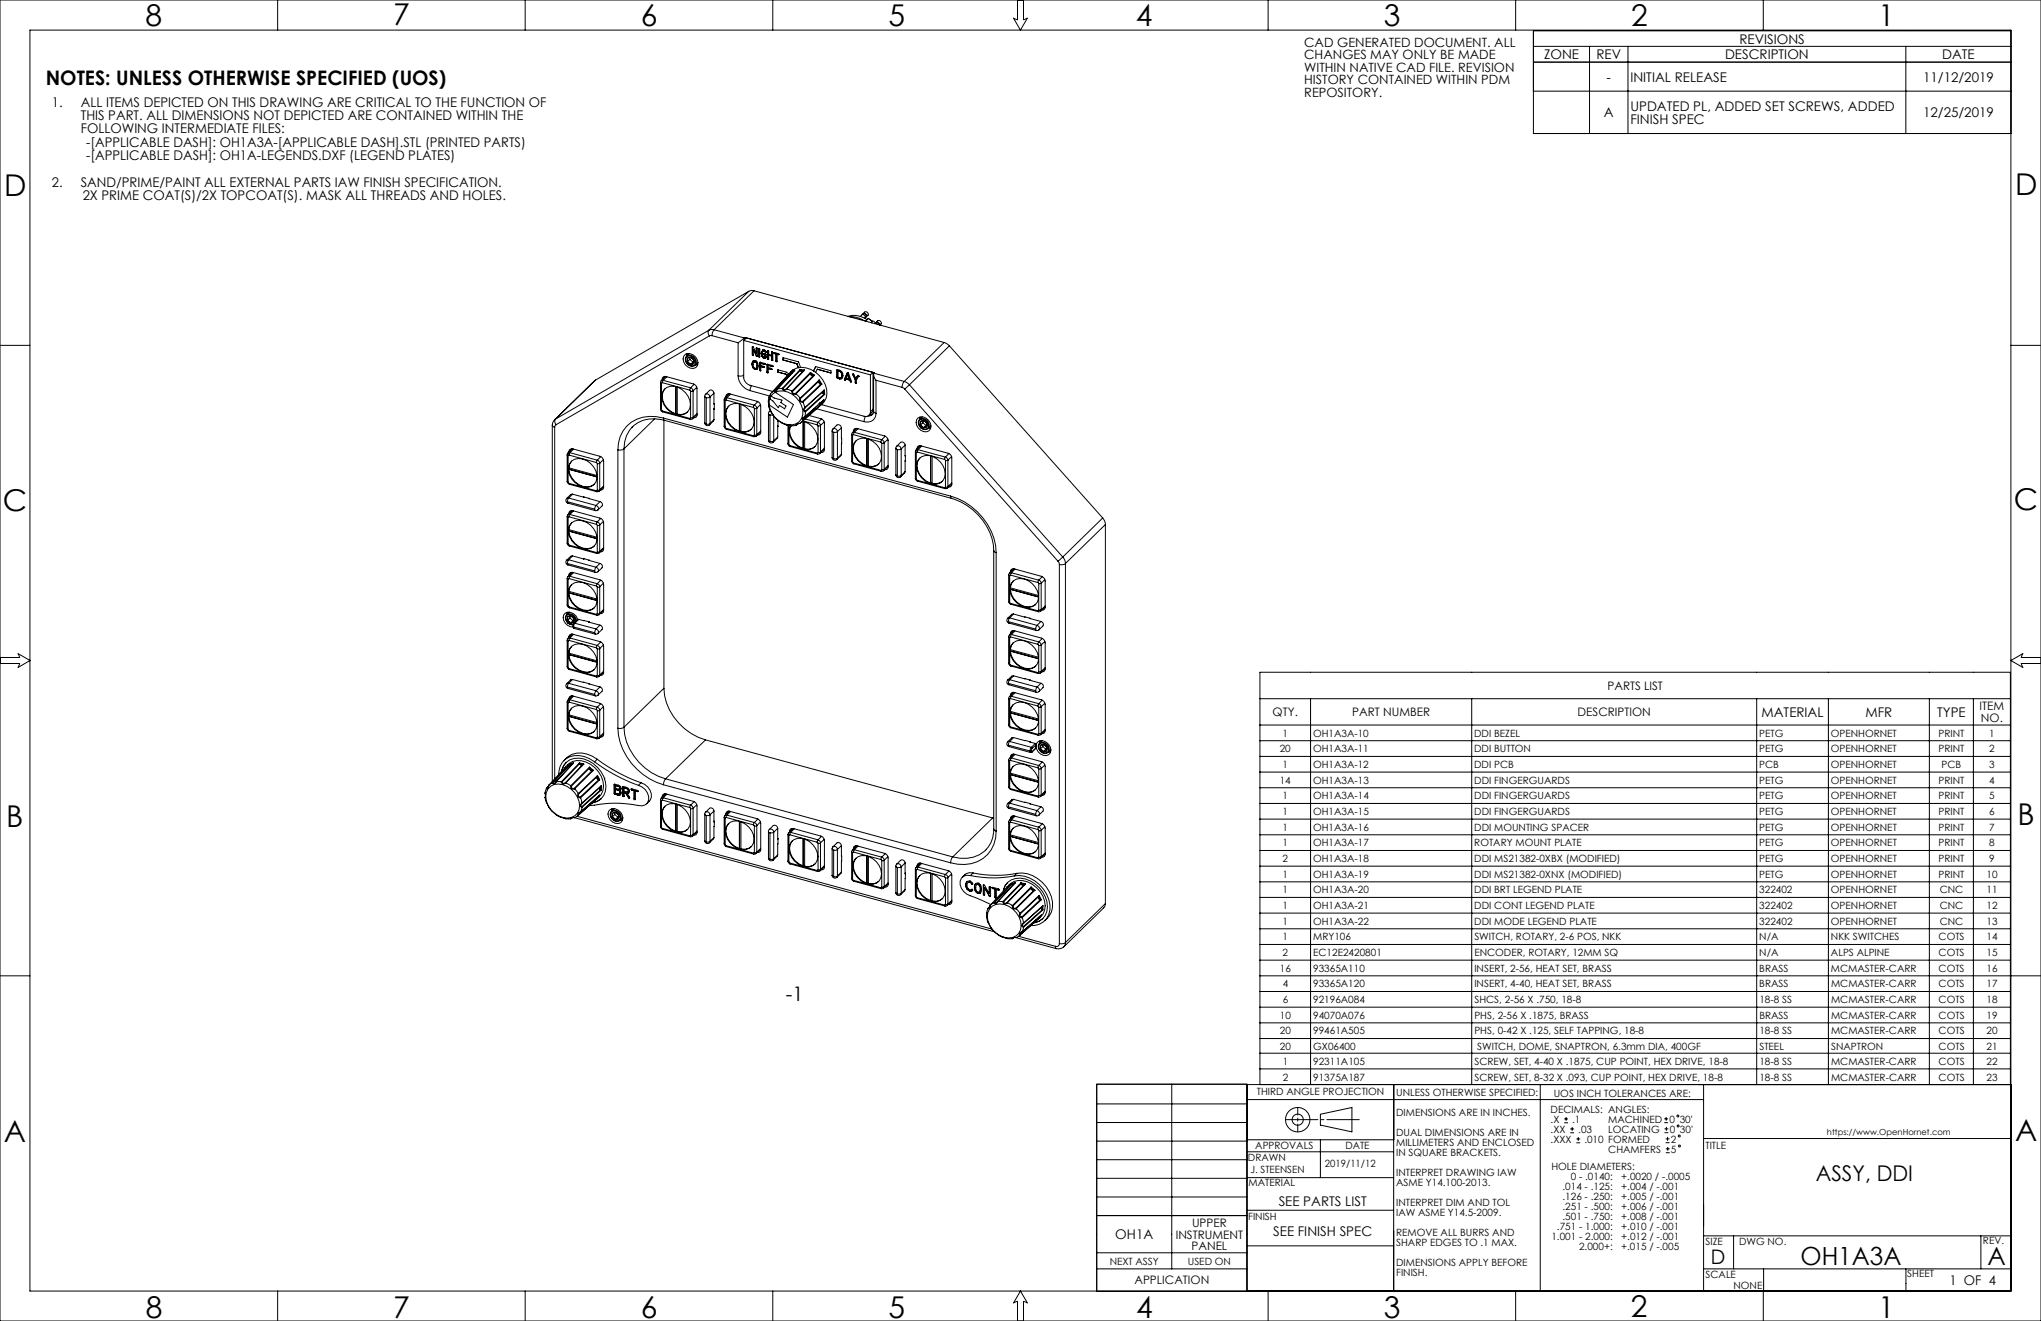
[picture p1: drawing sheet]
<svg xmlns="http://www.w3.org/2000/svg" width="864mm" height="559mm" viewBox="0 0 864 559" stroke-linecap="round" stroke-linejoin="round" font-family="sans-serif">
<defs><g id="words">
<g font-size="12.7">
<text x="61.6" y="10.9">8</text>
<text x="166.3" y="10.6">7</text>
<text x="271.1" y="10.9">6</text>
<text x="375.9" y="10.9">5</text>
<text x="480.7" y="10.9">4</text>
<text x="585.5" y="10.9">3</text>
<text x="690.2" y="10.8">2</text>
<text x="794.7" y="10.9">1</text>
<text x="1.7" y="83">D</text>
<text x="852.6" y="82.4">D</text>
<text x="852.2" y="215.7">C</text>
<text x="1.1" y="216.3">C</text>
<text x="2.7" y="349.7">B</text>
<text x="853.7" y="349.1">B</text>
<text x="1.6" y="483">A</text>
<text x="852.6" y="482.5">A</text>
<text x="61.7" y="557.6">8</text>
<text x="166.4" y="557.6">7</text>
<text x="271.2" y="557.6">6</text>
<text x="375.9" y="557.5">5</text>
<text x="480.7" y="557.6">4</text>
<text x="585.5" y="557.6">3</text>
<text x="690.1" y="557.2">2</text>
<text x="794.7" y="557.6">1</text>
</g>
<g font-size="10.6">
<text x="761.8" y="535.2">OH1A3A</text>
<text x="840.9" y="535.3">A</text>
</g>
<text font-size="9.2" x="768.3" y="499.5">ASSY, DDI</text>
<g font-size="8.5">
<text x="19.4" y="35.8">NOTES: UNLESS OTHERWISE SPECIFIED (UOS)</text>
<text x="332.5" y="423.3">-1</text>
<text x="723.9" y="534.7">D</text>
</g>
<g font-size="5.6">
<text x="736" y="18.4">REVISIONS</text>
<text x="653.3" y="25">ZONE</text>
<text x="675.5" y="25">REV</text>
<text x="729.9" y="25">DESCRIPTION</text>
<text x="821.8" y="25">DATE</text>
<text x="679.8" y="34.5">-</text>
<text x="689.9" y="34.5">INITIAL RELEASE</text>
<text x="813.7" y="34.5">11/12/2019</text>
<text x="21.9" y="45.1">1.</text>
<text x="34.2" y="45.1">ALL ITEMS DEPICTED ON THIS DRAWING ARE CRITICAL TO THE FUNCTION OF</text>
<text x="689.9" y="46.8">UPDATED PL, ADDED SET SCREWS, ADDED</text>
<text x="34.2" y="50.8">THIS PART. ALL DIMENSIONS NOT DEPICTED ARE CONTAINED WITHIN THE</text>
<text x="678.6" y="49.6">A</text>
<text x="689.9" y="52.4">FINISH SPEC</text>
<text x="813.7" y="49.6">12/25/2019</text>
<text x="34.2" y="56.4">FOLLOWING INTERMEDIATE FILES:</text>
<text x="36.5" y="62.1">-[APPLICABLE DASH]: OH1A3A-[APPLICABLE DASH].STL (PRINTED PARTS)</text>
<text x="36.5" y="67.7">-[APPLICABLE DASH]: OH1A-LEGENDS.DXF (LEGEND PLATES)</text>
<text x="21.9" y="79">2.</text>
<text x="34.2" y="79">SAND/PRIME/PAINT ALL EXTERNAL PARTS IAW FINISH SPECIFICATION.</text>
<text x="35" y="84.6">2X PRIME COAT(S)/2X TOPCOAT(S). MASK ALL THREADS AND HOLES.</text>
<text x="745.3" y="303.2">MATERIAL</text>
<text x="789.3" y="303.2">MFR</text>
<text x="819.6" y="303.2">TYPE</text>
<text x="541" y="510.2">SEE PARTS LIST</text>
<text x="471.9" y="524.2">OH1A</text>
<text x="538.7" y="522.9">SEE FINISH SPEC</text>
<text x="824.9" y="543.4">1 OF 4</text>
</g>
<g font-size="5.4">
<text x="551.9" y="19.9">CAD GENERATED DOCUMENT. ALL</text>
<text x="551.9" y="25.1">CHANGES MAY ONLY BE MADE</text>
<text x="551.9" y="30.4">WITHIN NATIVE CAD FILE. REVISION</text>
<text x="551.9" y="35.7">HISTORY CONTAINED WITHIN PDM</text>
<text x="551.9" y="40.9">REPOSITORY.</text>
</g>
<g font-size="4.9">
<text x="680.2" y="291.8">PARTS LIST</text>
<text x="538.5" y="303">QTY.</text>
<text x="572.2" y="303">PART NUMBER</text>
<text x="667.5" y="303">DESCRIPTION</text>
<text x="837.6" y="300.5">ITEM</text>
<text x="838.2" y="305.4">NO.</text>
<text x="504.4" y="519">UPPER</text>
<text x="497.5" y="524">INSTRUMENT</text>
<text x="504.1" y="528.9">PANEL</text>
<text x="480" y="543.3">APPLICATION</text>
</g>
<g font-size="4.2">
<text x="542.7" y="311.6">1</text>
<text x="555.6" y="311.6">OH1A3A-10</text>
<text x="623.8" y="311.6">DDI BEZEL</text>
<text x="744.3" y="311.6">PETG</text>
<text x="774.7" y="311.6">OPENHORNET</text>
<text x="820.2" y="311.6">PRINT</text>
<text x="841.7" y="311.6">1</text>
<text x="541.5" y="318.2">20</text>
<text x="555.6" y="318.2">OH1A3A-11</text>
<text x="623.8" y="318.2">DDI BUTTON</text>
<text x="744.3" y="318.2">PETG</text>
<text x="774.7" y="318.2">OPENHORNET</text>
<text x="820.2" y="318.2">PRINT</text>
<text x="841.7" y="318.2">2</text>
<text x="542.7" y="324.9">1</text>
<text x="555.6" y="324.9">OH1A3A-12</text>
<text x="623.8" y="324.9">DDI PCB</text>
<text x="744.4" y="324.9">PCB</text>
<text x="774.7" y="324.9">OPENHORNET</text>
<text x="821.5" y="324.9">PCB</text>
<text x="841.7" y="324.9">3</text>
<text x="541.5" y="331.5">14</text>
<text x="555.6" y="331.5">OH1A3A-13</text>
<text x="623.8" y="331.5">DDI FINGERGUARDS</text>
<text x="744.4" y="331.5">PETG</text>
<text x="774.7" y="331.5">OPENHORNET</text>
<text x="820.2" y="331.5">PRINT</text>
<text x="841.7" y="331.5">4</text>
<text x="542.7" y="338.1">1</text>
<text x="555.6" y="338.1">OH1A3A-14</text>
<text x="623.8" y="338.1">DDI FINGERGUARDS</text>
<text x="744.4" y="338.1">PETG</text>
<text x="774.7" y="338.1">OPENHORNET</text>
<text x="820.2" y="338.1">PRINT</text>
<text x="841.7" y="338.1">5</text>
<text x="542.7" y="344.8">1</text>
<text x="555.6" y="344.8">OH1A3A-15</text>
<text x="623.8" y="344.8">DDI FINGERGUARDS</text>
<text x="744.4" y="344.8">PETG</text>
<text x="774.7" y="344.8">OPENHORNET</text>
<text x="820.2" y="344.8">PRINT</text>
<text x="841.7" y="344.8">6</text>
<text x="542.7" y="351.4">1</text>
<text x="555.6" y="351.4">OH1A3A-16</text>
<text x="623.8" y="351.4">DDI MOUNTING SPACER</text>
<text x="744.4" y="351.4">PETG</text>
<text x="774.7" y="351.4">OPENHORNET</text>
<text x="820.2" y="351.4">PRINT</text>
<text x="841.7" y="351.4">7</text>
<text x="542.7" y="358">1</text>
<text x="555.6" y="358">OH1A3A-17</text>
<text x="623.8" y="358">ROTARY MOUNT PLATE</text>
<text x="744.4" y="358">PETG</text>
<text x="774.7" y="358">OPENHORNET</text>
<text x="820.3" y="358">PRINT</text>
<text x="841.7" y="358">8</text>
<text x="542.7" y="364.7">2</text>
<text x="555.6" y="364.7">OH1A3A-18</text>
<text x="623.8" y="364.7">DDI MS21382-0XBX (MODIFIED)</text>
<text x="744.4" y="364.7">PETG</text>
<text x="774.7" y="364.7">OPENHORNET</text>
<text x="820.3" y="364.7">PRINT</text>
<text x="841.7" y="364.7">9</text>
<text x="542.7" y="371.3">1</text>
<text x="555.6" y="371.3">OH1A3A-19</text>
<text x="623.8" y="371.3">DDI MS21382-0XNX (MODIFIED)</text>
<text x="744.4" y="371.3">PETG</text>
<text x="774.7" y="371.3">OPENHORNET</text>
<text x="820.3" y="371.3">PRINT</text>
<text x="840.5" y="371.3">10</text>
<text x="542.7" y="377.9">1</text>
<text x="555.6" y="377.9">OH1A3A-20</text>
<text x="623.8" y="377.9">DDI BRT LEGEND PLATE</text>
<text x="744.4" y="377.9">322402</text>
<text x="774.7" y="377.9">OPENHORNET</text>
<text x="820.7" y="377.9">CNC</text>
<text x="840.5" y="377.9">11</text>
<text x="542.7" y="384.5">1</text>
<text x="555.6" y="384.5">OH1A3A-21</text>
<text x="623.8" y="384.5">DDI CONT LEGEND PLATE</text>
<text x="744.4" y="384.5">322402</text>
<text x="774.7" y="384.5">OPENHORNET</text>
<text x="820.7" y="384.5">CNC</text>
<text x="840.5" y="384.5">12</text>
<text x="542.7" y="391.2">1</text>
<text x="555.6" y="391.2">OH1A3A-22</text>
<text x="623.8" y="391.2">DDI MODE LEGEND PLATE</text>
<text x="744.4" y="391.2">322402</text>
<text x="774.7" y="391.2">OPENHORNET</text>
<text x="820.8" y="391.2">CNC</text>
<text x="840.5" y="391.2">13</text>
<text x="542.7" y="397.8">1</text>
<text x="555.6" y="397.8">MRY106</text>
<text x="623.8" y="397.8">SWITCH, ROTARY, 2-6 POS, NKK</text>
<text x="744.4" y="397.8">N/A</text>
<text x="774.7" y="397.8">NKK SWITCHES</text>
<text x="820.2" y="397.8">COTS</text>
<text x="840.6" y="397.8">14</text>
<text x="542.7" y="404.4">2</text>
<text x="555.6" y="404.4">EC12E2420801</text>
<text x="623.8" y="404.4">ENCODER, ROTARY, 12MM SQ</text>
<text x="744.4" y="404.4">N/A</text>
<text x="774.7" y="404.4">ALPS ALPINE</text>
<text x="820.2" y="404.4">COTS</text>
<text x="840.6" y="404.4">15</text>
<text x="541.6" y="411.1">16</text>
<text x="555.6" y="411.1">93365A110</text>
<text x="623.8" y="411.1">INSERT, 2-56, HEAT SET, BRASS</text>
<text x="744.4" y="411.1">BRASS</text>
<text x="774.7" y="411.1">MCMASTER-CARR</text>
<text x="820.3" y="411.1">COTS</text>
<text x="840.6" y="411.1">16</text>
<text x="542.7" y="417.7">4</text>
<text x="555.6" y="417.7">93365A120</text>
<text x="623.8" y="417.7">INSERT, 4-40, HEAT SET, BRASS</text>
<text x="744.4" y="417.7">BRASS</text>
<text x="774.7" y="417.7">MCMASTER-CARR</text>
<text x="820.3" y="417.7">COTS</text>
<text x="840.6" y="417.7">17</text>
<text x="542.7" y="424.3">6</text>
<text x="555.6" y="424.3">92196A084</text>
<text x="623.8" y="424.3">SHCS, 2-56 X .750, 18-8</text>
<text x="744.4" y="424.3">18-8 SS</text>
<text x="774.7" y="424.3">MCMASTER-CARR</text>
<text x="820.3" y="424.3">COTS</text>
<text x="840.6" y="424.3">18</text>
<text x="541.6" y="430.9">10</text>
<text x="555.6" y="430.9">94070A076</text>
<text x="623.9" y="430.9">PHS, 2-56 X .1875, BRASS</text>
<text x="744.4" y="430.9">BRASS</text>
<text x="774.8" y="430.9">MCMASTER-CARR</text>
<text x="820.3" y="430.9">COTS</text>
<text x="840.6" y="430.9">19</text>
<text x="541.6" y="437.6">20</text>
<text x="555.6" y="437.6">99461A505</text>
<text x="623.9" y="437.6">PHS, 0-42 X .125, SELF TAPPING, 18-8</text>
<text x="744.4" y="437.6">18-8 SS</text>
<text x="774.8" y="437.6">MCMASTER-CARR</text>
<text x="820.3" y="437.6">COTS</text>
<text x="840.6" y="437.6">20</text>
<text x="541.6" y="444">20</text>
<text x="555.7" y="444">GX06400</text>
<text x="625" y="444">SWITCH, DOME, SNAPTRON, 6.3mm DIA, 400GF</text>
<text x="744.4" y="444">STEEL</text>
<text x="774.8" y="444">SNAPTRON</text>
<text x="820.3" y="444">COTS</text>
<text x="840.6" y="444">21</text>
<text x="542.8" y="450.4">1</text>
<text x="555.7" y="450.4">92311A105</text>
<text x="623.9" y="450.4">SCREW, SET, 4-40 X .1875, CUP POINT, HEX DRIVE, 18-8</text>
<text x="744.4" y="450.4">18-8 SS</text>
<text x="774.8" y="450.4">MCMASTER-CARR</text>
<text x="820.3" y="450.4">COTS</text>
<text x="840.6" y="450.4">22</text>
<text x="542.8" y="457.1">2</text>
<text x="555.7" y="457.1">91375A187</text>
<text x="623.9" y="457.1">SCREW, SET, 8-32 X .093, CUP POINT, HEX DRIVE, 18-8</text>
<text x="744.4" y="457.1">18-8 SS</text>
<text x="774.8" y="457.1">MCMASTER-CARR</text>
<text x="820.3" y="457.1">COTS</text>
<text x="840.6" y="457.1">23</text>
<text x="531.8" y="463.4">THIRD ANGLE PROJECTION</text>
<text x="590.8" y="463.6">UNLESS OTHERWISE SPECIFIED:</text>
<text x="657.4" y="463.9">UOS INCH TOLERANCES ARE:</text>
<text x="590.8" y="472.1">DIMENSIONS ARE IN INCHES.</text>
<text x="656.1" y="470.7">DECIMALS: ANGLES:</text>
<text x="656.1" y="474.9">.X</text>
<text x="656.1" y="479.2">.XX</text>
<text x="665.2" y="474.9">.1</text>
<text x="667.8" y="479.2">.03</text>
<text x="680.5" y="479.1">LOCATING</text>
<text x="680.5" y="474.9">MACHINED</text>
<text x="706.4" y="474.9">0</text>
<text x="706.5" y="479.1">0</text>
<text x="710.7" y="474.9">30'</text>
<text x="710.8" y="479.1">30'</text>
<text x="531.1" y="486">APPROVALS</text>
<text x="569.3" y="486">DATE</text>
<text x="590.8" y="480.6">DUAL DIMENSIONS ARE IN</text>
<text x="590.8" y="484.8">MILLIMETERS AND ENCLOSED</text>
<text x="656.1" y="483.4">.XXX</text>
<text x="670.4" y="483.4">.010 FORMED</text>
<text x="707" y="483.3">2</text>
<text x="721.6" y="485.9">TITLE</text>
<text x="528" y="491.2">DRAWN</text>
<text x="590.8" y="489">IN SQUARE BRACKETS.</text>
<text x="680.5" y="487.6">CHAMFERS</text>
<text x="707" y="487.6">5</text>
<text x="529.2" y="496.2">J. STEENSEN</text>
<text x="560.6" y="493.7">2019/11/12</text>
<text x="590.8" y="497.5">INTERPRET DRAWING IAW</text>
<text x="656.4" y="494.8">HOLE DIAMETERS:</text>
<text x="528.3" y="501.7">MATERIAL</text>
<text x="590.8" y="501.7">ASME Y14.100-2013.</text>
<text x="661.1" y="503.2">.014 - .125:</text>
<text x="664.6" y="499">0 - .0140:</text>
<text x="686" y="499">+.0020 / -.0005</text>
<text x="686" y="503.2">+.004 / -.001</text>
<text x="661.1" y="507.5">.126 - .250:</text>
<text x="686" y="507.5">+.005 / -.001</text>
<text x="590.8" y="510.2">INTERPRET DIM AND TOL</text>
<text x="590.8" y="514.4">IAW ASME Y14.5-2009.</text>
<text x="661.1" y="511.7">.251 - .500:</text>
<text x="661.1" y="515.9">.501 - .750:</text>
<text x="686" y="511.7">+.006 / -.001</text>
<text x="686" y="515.9">+.008 / -.001</text>
<text x="528.1" y="516.1">FINISH</text>
<text x="658.8" y="520.2">.751 - 1.000:</text>
<text x="686" y="520.2">+.010 / -.001</text>
<text x="590.8" y="522.9">REMOVE ALL BURRS AND</text>
<text x="590.8" y="527.1">SHARP EDGES TO .1 MAX.</text>
<text x="656.4" y="524.4">1.001 - 2.000:</text>
<text x="686" y="524.4">+.012 / -.001</text>
<text x="721.6" y="526.5">SIZE</text>
<text x="735.8" y="526.5">DWG NO.</text>
<text x="839" y="526.4">REV.</text>
<text x="668.2" y="528.6">2.000+:</text>
<text x="686" y="528.6">+.015 / -.005</text>
<text x="469.5" y="534.9">NEXT ASSY</text>
<text x="502.6" y="534.9">USED ON</text>
<text x="590.8" y="535.6">DIMENSIONS APPLY BEFORE</text>
<text x="590.8" y="539.8">FINISH.</text>
<text x="721.6" y="540.5">SCALE</text>
<text x="733.5" y="545.3">NONE</text>
<text x="807" y="540.3">SHEET</text>
</g>
<text font-size="3.5" x="773" y="480.3">https://www.OpenHornet.com</text>
</g></defs>
<g fill="none" stroke="#000" stroke-width=".42">
<path d="M0 0h863.6v558.8h-863.6zM12.7 12.7h838.2v533.4h-838.2zM117.5 0v12.7M222.2 0v12.7M327 0v12.7M430.5 0v8.4l-1.7-.7 3 5 2.9-5-1.6 .7v-8.4M536.6 0v12.7M641.3 0v12.7M648.8 19.6h202.1M672.6 19.6v36.9M688.8 19.6v36.9M746.1 0v12.7"/>
<path d="M806.4 19.6v36.9M850.9 13h-202.1v43.5h202.1M648.8 38.6h202.1M850.9 26.3h-202.1M299.9 139.7a1.95 1.95 0 0 0 .2 2.4M299.9 139.7l-64.8 37.6M302.2 139.5l-.7 1.1-.2 1.4M302.2 139.5l-1.2-.1-1.1 .3M302.2 139.5l12.7 3.4M316.8 123.2l-16.9 16.5M316.8 123.2l-64.8 37.6M319.1 123l-1-.1-1.3 .3"/>
<path d="M319.1 123l-16.9 16.5M319.1 123l80.4 21.9M358.8 133.8l.4-.1a9.4 9.4 0 0 1 7.8 1.6M359.4 134a10.6 10.6 0 0 1 6.4 1.7M364 133.8l.6-.6a.99 .99 0 0 1 1.2 .2 .99 .99 0 0 1 .2 1.2M365 133.1a.85 .85 0 0 1 1.3-.3 .85 .85 0 0 1-.2 1.4 .8 .8 0 0 0 .2-1.2 .8 .8 0 0 0-1.2 .1M365.2 132.7l.7-.7a1.01 1.01 0 0 1 1.2 .2 1.01 1.01 0 0 1 .1 1.2l-.7 .7M367.3 134.7l1.8 1.3M367.3 134.7l1.7 1.3M367.3 134.7l-1.1 1.1M368.9 135.8l.8 .1 .6 .9M369 136l-.3 .5 .3 .1"/>
<path d="M369 136h.1M370.2 136.9l.6-.1 .6 .5M370.5 136.8a.92 .92 0 0 1 1.1-.5 .92 .92 0 0 1 .6 1.1M370.6 136.8a.81 .81 0 0 1 .9-.3 .81 .81 0 0 1 .5 .9M370.7 136.4l.7-.7a1.02 1.02 0 0 1 1.3 .4 1.02 1.02 0 0 1-.4 1.4M0 146.1h12.7M281.4 159.2l-1.2 1.2M281.7 159.2l-1.9 1.9M282.2 159.4l-1.6 1.5M289.9 149.9a3.9 3.9 0 0 1 4.1 .8 3.9 3.9 0 0 1 1.1 4 3.4 3.4 0 0 1-3.4 1 3.4 3.4 0 0 1-2.4-2.6l-.3-1.3 .3-1.1zM290.3 150.8a2.75 2.75 0 0 1 3.3 .2 2.75 2.75 0 0 1 .7 3.3 2.74 2.74 0 0 1-3.3-.2 2.74 2.74 0 0 1-.7-3.3zM290.4 151.1a2.5 2.5 0 0 1 3 .2 2.5 2.5 0 0 1 .6 3 2.49 2.49 0 0 1-3-.2 2.49 2.49 0 0 1-.6-3z"/>
<path d="M290.7 149.6l-.2 1M290.9 151.6l-.2 .7 .2 .7M290.9 153l1.3 1.2M290.9 151.6v1.4M291.6 149.5l-1.2 1.2M291.9 152l-1 1M291.9 152l1.3 1.1M291.9 151.3v.7M292.2 151.2l1.3 1.2M292.2 151.2h-.7l-.6 .4M292.2 151.2l-1.3 .4M293.2 153.1l-1 1.1"/>
<path d="M293.5 153.8l-.6 .4h-.7M293.5 153.8l-1.3 .4M293.5 152.4v1.4M293.6 153l-.4 .1M295.2 154.3l-.9 .1M295.3 153.4l-1.1 1.1M300.1 142.1l-64.8 37.6M301.3 142l-1.2 .1M301.3 142l11 3M312.3 159a7 7 0 0 0 5.1 6.2M312.3 145v14M314.7 144v15.6a3.8 3.8 0 0 0 2.7 3.4l9.6 2.6"/>
<path d="M314.7 158.8l-.9 .3-1.5-.1M314.7 144l53.6 14.6M314.9 142.9l-2.6 2.1M314.9 142.9v.9M315.1 142.7l55 15-.2 .2M315.1 142.7l-.2 .2M315.1 142.7v.9M315.8 142.9l-1.1 1.1M318.2 154l.4 1.5M318.3 154l.3 1.5M318.3 154h-.1M318.3 149.9l.3 .4"/>
<path d="M318.3 146.9v3M318.4 146.6l.4 .2 1.2 2.7M318.4 146.6l-.1 .3M318.4 149.9l.2 .3M318.4 146.6v.2M318.4 146.8v3.1M318.4 146.8l-.1 .1M318.4 149.9h-.1M318.6 155.5l.9 .8M318.6 150.3l.2-2.5 1.2 2.8M318.6 150.2v.1M318.6 155.5l1 .7"/>
<path d="M318.6 155.5h.1M318.7 152.6l-.4 1.4M318.8 150.2h-.2M319 153.1a1.73 1.73 0 0 0 .8 2.7l.2-.1M319.1 153.1l-.2 .1M319.1 153.1h-.1M319.5 152.6a2.32 2.32 0 0 1 .8 3.6M319.5 152.6h.1M319.5 152.6l-.8 .1-.5 1.3M319.5 153l-.5 .1M319.5 153l.5 .3M319.6 153l.4 .3"/>
<path d="M319.6 153l-.5 .1M319.6 153h-.1M319.6 156.2l-.1 .1M320 153.3l.4 1.3M320 150.6l.2 .1M320 150.6l.3 .1M320 147.3l.1-.2 .4 .3v3.2l-.3 .1M320 147.3v2.2M320 149.5h.1M320 153.3h.1M320.1 147.1l-.1 .2M320.3 150.7h-.1"/>
<path d="M320.3 156.2l-.8 .1M320.4 156.1l-.8 .1M320.4 154.6l-.4 1.1M320.4 156.1l-.1 .1M320.4 154.6h.1M320.5 150.7h-.2M321 150.7l.1 .2M321 147.6l.2-.2 .3 .2-.2 3.4M321 150.7l.1 .1M321.1 150.9l.2 .1M321.1 147.5l-.1 3.2M321.1 147.5l-.1 .1"/>
<path d="M321.1 150.8l.2 .2M321.1 147.4v.1M321.1 150.8v.1M321.3 151h.1M321.5 156.5v.2M321.5 156.7l.2 .1M321.5 151h-.2M321.5 153.4l2.2 .4 .3 .2-.3 .2M321.5 156.6l.2 .2M321.5 156.5v.1M321.5 153.4v3.1M321.5 156.6v.1"/>
<path d="M321.5 156.5h.1M321.6 153.2l-.1 .2M321.7 156.8h.2M321.7 156.8h.1M321.9 156.8h-.2M321.9 155.1v1.7M321.9 153.7v1l1.6 .4-.1 .4M321.9 153.7l1.8 .5M321.9 155.1l1.3 .3M322.1 149.4l.3 1.4M322.1 149.4l.4 1.4M322.1 149.4h.1"/>
<path d="M322.2 148.7l-.1 .7M322.3 148.7l-.2 .7M322.4 150.8l.9 .8M322.5 148.3a.72 .72 0 0 1 1.2-.2l.5 .8-.2 .2M322.5 150.8l.9 .7M322.5 150.8h-.1M323.2 155.4l.2 .1M323.2 149.7l.1 .2M323.2 149.6l.2 .3M323.2 155.4h.2M323.2 149.6v.1M323.2 155.4h.1"/>
<path d="M323.3 149.5l-.1 .1M323.3 149.5l.9 .4-.1 1.4-.8 .3M323.3 149.5l-.1 .2M323.3 149.9l.2 .1M323.3 148.4a1.47 1.47 0 0 0-.8 1.4 1.47 1.47 0 0 0 1.1 1.3l.1-.5M323.3 148.4l.5 .5M323.4 149.9l.1 .1M323.4 148.3l.4 .5M323.4 148.3l-.5 .2M323.4 148.3l-.1 .1M323.4 149.9h-.1M323.4 151.5l-.1 .1"/>
<path d="M323.4 155.4v.1M323.5 150h.3M323.5 155.4h-.1M323.5 150h.1M323.7 154.2h.3M323.7 154.2h.1M323.8 148.9l.2 .2M323.8 150.6l-.2 .5M323.8 150l-.1 .6M323.8 150v.6M323.8 150.6h-.1M323.8 148.8l.2 .2"/>
<path d="M323.8 148.8v.1M324 149v.1M324.2 151.3l-.8 .2M324.2 149h-.2M324.6 157.3v.2M324.6 157.5l.2 .2M324.6 154.3l.2-.2 2 .5 .3 .2-.3 .2M324.6 154.3v3M324.6 157.3h.1M324.7 157.5l.2 .2M324.7 157.5h-.1M324.7 154.1l-.1 .2"/>
<path d="M324.8 151.7l.2 .3M324.9 148.6h.4v1.3l1.2 .3M324.9 151.7l.2 .3M324.9 157.7h.1M324.9 148.6l-.1 3.1M324.9 151.7h-.1M324.9 157.7h-.1M324.9 148.4v.2M325 157.6l-.2 .1M325 155.9v1.7M325 154.6v.9l1.5 .4v.4M325 155.9l1.3 .4"/>
<path d="M325 154.6l1.8 .4M325 155.9l1.4 .3M325 154.6l1.9 .4M325.1 152h-.1M325.3 150.3v1.6l-.3 .1M325.3 152h-.2M325.3 150.3l1.3 .3M326.3 156.3h.2M326.4 156.2l.1 .1M326.4 156.2l-.1 .1M326.5 152.2l.2 .3M326.5 149l.5 .1v3.2l-.3 .2"/>
<path d="M326.5 149h.1M326.5 152.2l.3 .3M326.5 156.3h.1M326.6 149l-.1 1.2M326.6 150.6l-.1 1.6M326.6 149h-.1M326.6 150.2h-.1M326.6 148.8v.2M326.6 156.2l-.1 .1M326.8 152.5h-.1M326.9 155h.2M326.9 155h-.1"/>
<path d="M327 152.4l-.2 .1M327.5 149.3l1.9 .3 .3 .3-.3 .1M327.5 149.3l.3 .3M327.6 149.3l.2 .2M327.6 149.3h-.1M327.6 149.2v.1M327.8 149.6l.6 .2M327.8 149.5l.6 .2M327.8 149.5v.1M328.4 152.6v.3M328.4 149.8v2.8M328.4 152.9l.2 .1"/>
<path d="M328.4 152.6v.2M328.4 149.7v2.9M328.4 149.7v.1M328.4 152.6h.1M328.4 152.8l.2 .2M328.4 152.8v.1M328.6 153h.1M328.8 149.9v2.9l-.2 .2M328.8 152.9l-.2 .1M328.8 149.9l.6 .1M329.1 157.4v-1l3.5 1 1.2 .8M329.1 157.4l3.3 .9"/>
<path d="M329.2 157.4h-.1M329.4 150h.2M329.4 150h.1M331.3 152.3v-1l6.6 1.8 .8 2.3M331.3 152.3l5.9 1.5M331.4 152.3l5.8 1.5M331.4 151.3v1M331.4 152.3h-.1M332.4 158.3l.8 .5M332.5 158.3h-.1M334.8 157.6l-7 7.6M334.8 157.6l.4 .1"/>
<path d="M334.8 157.3l-7.4 7.9M334.8 157.3v.3M334.8 157.3h.1M334.8 157.3h.3M335.1 157.3h.2M335.1 157.3l-.3 .3M335.2 157.7h.1M335.3 157.3l-.1 .4M335.6 157.2l-.3 .1M335.6 157.2h.1M335.6 156.4a9.5 9.5 0 0 1 12.5 4.1 7.8 7.8 0 0 1-.2 10.4l-9 7.9M335.6 156.4l-9.1 9.7"/>
<path d="M335.6 156.4l-.8 .9M335.8 157l-.2 .2M335.8 157h.1M336.3 156.6l-7.4 8M336.3 156.6l-1.5 .7M336.3 156.6l-.5 .4M337.2 153.8l.6 1.7M338.6 156.3l1.8 .3M338.6 156.3l-7.6 8M338.6 156.3v.4M338.6 156.3l.3 .3M338.6 156.7l-7.3 7.6"/>
<path d="M338.6 156.7l.3 .3M338.9 157l.6 .1M338.9 156.6l.3 .1M338.9 156.6l-.3 .1M339.2 156.7l.3 .1M339.2 156.7l-.3 .3M339.5 156.8v.3M339.8 156.7l.1 .2M339.8 156.7l-.3 .1M339.9 156.9l-.4 .2M339.9 156.9l-7.2 7.6M340.4 156.6l-7.6 7.9"/>
<path d="M340.4 156.6l-.5 .3M340.4 156.6l-.6 .1M342.9 158l-7.5 7.6M342.9 158l.2 .5M342.9 158h.3M342.9 157.6l1.7 1.2M342.9 157.6l-7.8 7.9M342.9 157.6v.4M342.9 157.6l.3 .4M343.1 158.5l.5 .4M343.2 158l.2 .3M343.4 158.3l-.3 .2"/>
<path d="M343.4 158.3l.3 .2M343.6 158.9h.5M343.7 158.5l-.1 .4M343.7 158.5l.3 .1M344 158.6l.1 .3M344 158.6l.6 .2M344.1 158.9l-7.5 7.5M344.6 158.8l-7.8 7.8M344.6 158.8l-.5 .1M345.8 156.2l5.8 1.6v-1l-6.5-1.7-.9 1.8M345.8 156.2l-.6 1.3M345.9 156.2h-.1"/>
<path d="M354.2 159.6l.2 .5M354.2 156.6v-.1a2.19 2.19 0 0 1 2.3 1.2 2.19 2.19 0 0 1-.5 2.5l-.8 .1M354.2 159.6l.3 .4M354.2 156.6v3M354.2 156.6h.1M354.2 159.6h.1M354.3 156.4l-.1 .2M354.5 160l.8 .2M354.5 160l-.1 .1M354.6 156.9v2.7l1.2 .2 .4-.6M354.6 156.9l.7 .1M354.6 156.9l.6 .2"/>
<path d="M355.2 157.1l.4 .1M355.3 157l.4 .2M355.3 157l-.1 .1M355.6 157.2l.5 .8M355.7 157.2l.5 .7M355.7 157.2h-.1M356 159.6l-.1 .1M356.1 158l.1 .8M356.2 157.9l.1 .9M356.2 157.9l-.1 .1M356.2 159.1l-.2 .5M356.2 158.8v.4"/>
<path d="M356.2 159.1v.1M356.3 158.8l-.1 .3M356.3 158.8h-.1M358.5 157.7l.5 .2 1.3 3.4-.3 .3M358.5 157.7l-1.2 2.7M358.5 157.7l-1.1 2.7M358.8 158.5l.6 1.8M358.8 158.5l-.7 1.5 1.3 .3M360.8 158.4h.5l.8 1.7M360.8 158.4l.1 .1M360.9 158.3v.1M360.9 158.5h.1"/>
<path d="M360.9 158.3l-.1 .1M360.9 158.2v.1M360.9 158.5l1 2.1M360.9 158.4v.1M362.9 158.9l.3-.1 .2 .4M362.9 158.9l-.8 1.2M363.3 159.2l-1 1.6v1.3M363.3 159.2h.1M368.3 158.6v15.6M368.3 158.6l1.1-1.1v15.6M369.6 158.5v15.5M369.9 157.9a2.65 2.65 0 0 0 .8 3"/>
<path d="M369.9 157.9l12.7 3.5M399.5 144.9l2.2 1.4M399.5 144.9l-16.9 16.5M401.7 146.3l-16.9 16.5M401.7 146.3l64.9 72.8M850.9 146.1h12.7M233.7 179.9l1 .9M233.7 179.9v150.7M234.7 177.6l-.8 1.2-.2 1.1M235.1 177.3a1.95 1.95 0 0 0 .2 2.4M235.1 177.3l-.5 .3M235.3 179.7l-.6 1.1"/>
<path d="M252 160.8l-17.4 16.8M252 160.8l-16.9 16.5M277 177.2l-13 12.7M279.5 173l.3 .8 .6 .4M279.5 161.8l.4 .4M279.5 173l.4 .4M279.5 161.8v11.2M279.8 161.1l-.3 .7M279.9 173.4l.4 .4M279.9 162.2v11.2M280.2 160.4a1.13 1.13 0 0 1 1.6-1.1l11.6 3.1a2.17 2.17 0 0 1 1.5 2v11.2a1.13 1.13 0 0 1-1.4 1.1M280.2 160.4v.3"/>
<path d="M280.3 161.9l-.4 .3M280.3 173.8l.1 .4M280.3 161.9l11.6 3.1M280.3 173.8l11.6 3.2M280.4 174.2l11.6 3.2M280.6 160.9l-.3 1M280.6 160.9l-.8 .2M280.6 160.9l11.6 3.1M280.7 176.8a14.4 14.4 0 0 0-18.3 7.9l-.7 2.7-.3 2.9M280.7 176.8l.4 1M280.7 176.8l121.5 33.1M280.9 177.8v113.3"/>
<path d="M281 164.9a6.1 6.1 0 0 1 9 1.2 5.7 5.7 0 0 1 0 8.9 7.4 7.4 0 0 1-9.8-5.5l-.2-1.7 .2-1.6zM281.1 177.8a13.5 13.5 0 0 0-13.7 3M281.1 177.8l121.5 33M281.3 164.5a6.1 6.1 0 0 0 1.2 8.4l1.6 1.3 1.8 .8M285.9 163.5v11.5M286 175l.7 .2M286 163.5v11.5M286 175h-.1M286.6 163.7v11.5l1.8 .2 2.5-1.1M291.9 165l.3 .5M291.9 177l.1 .4M292.2 164l-.3 1"/>
<path d="M292.2 164l.7 .5 .4 .8M292.2 176.7l-.3 .3M292.2 165.5v11.2M293 177.1l-1 .3M293.3 165.3l-1.1 .2M293.3 176.6l-1.1 .1M293.3 176.6l-.3 .5M293.3 165.3v11.3M293.7 162.6l-1.5 1.4M294.8 163.8l-1.5 1.5M294.9 175.3l-1.9 1.8M294.9 174.9l-1.6 1.7"/>
<path d="M298.2 178.9a1.2 1.2 0 0 0 .7 1.1 1.2 1.2 0 0 0 1.3-.3M298.2 167.6l.6 .6M298.2 178.9l.6 .5M298.2 167.6v11.3M298.6 166.8l-.4 .8M298.6 166.8h1.2l.6 1.1M298.8 168.2v11.2M300.4 167.9l-1.6 .3M300.4 179.1l-1.6 .3M300.4 179.1l-.2 .6M300.4 167.9v11.2M302.1 166.3l-.3-.8-1.2-.5-2 1.8"/>
<path d="M302.1 177.5l-1.9 2.2M302.1 166.3l.1 4.5M302.1 166.3l-1.7 1.6M302.1 177.5l-1.7 1.6M302.1 170.8h.1M302.2 172.8l-.1 4.7M302.2 170.8l-.1 2.3M306.4 169.2l.4 .3M306.4 169.2v11.2M306.8 168.4l-.4 .8M306.8 169.5v11.2M307.2 167.7a1.15 1.15 0 0 1 1.6-1.1l11.5 3.2a2.17 2.17 0 0 1 1.6 1.9v11.2a1.13 1.13 0 0 1-1.5 1.1"/>
<path d="M307.2 167.7v.3M307.2 169.2l-.4 .3M307.2 169.2l11.6 3.2M307.6 168.2l-.4 1M307.6 168.2l-.9 .2M307.6 168.2l11.6 3.2M307.9 172.2a6.1 6.1 0 0 1 9.1 1.2 5.6 5.6 0 0 1 0 8.9 7.4 7.4 0 0 1-9.8-5.5l-.2-1.7 .2-1.6zM308.3 171.8a6.1 6.1 0 0 0 1.2 8.4l1.5 1.3 1.8 .9M308.4 166.5l-1.2 1.2M308.6 166.6l-1.9 1.8M309.1 166.7l-1.5 1.5M312.8 170.9v11.5"/>
<path d="M312.9 170.9v11.4M313.5 171.1v11.5l1.8 .1 1.6-.5 1-.6M317.4 165.2l8.2 2.3M318 163.1l-.6 2.1M318.8 172.4l.4 .4M319.2 171.4l-.4 1M319.2 171.4l.7 .5 .3 .8M319.2 172.8v11.2M320.2 172.7l-1 .1M320.2 172.7v11.2M320.7 169.9l-1.5 1.5M321.8 171.1l-1.6 1.6"/>
<path d="M325.2 175l.6 .5M325.2 175v11.2M325.3 171v1.1M325.3 171l.2 .3M325.3 171.1l.1 .7M325.3 172.1l.7 1.8 1.4 2.2M325.4 171.7l-.1 .4M325.4 167.9l.3 .8M325.4 167.9l-.3 1.9 .2 1.2M325.5 174.1l-.3 .9M325.7 168.7l-.2 2.6M325.8 175.5v11.2"/>
<path d="M325.9 173.7l-.4 .4M326 166.7l.3 .8M326 166.7l-.6 1.2M326 173.9l-.5 .2M326.3 167.5l-.6 1.2M326.3 167.5l1.3 .9 3.3 .9-.5 1 2.2 1.4-.6 1.2-2.2-1.4-.5 1-2.3-2.9-1.3-.9M327 175.5h-1.2M327.4 176.1l1.6 1.6M327.4 176.1v10.4M327.4 165.3l.5 .3M327.4 165.3l-1.4 1.4M327.4 165.2v.1"/>
<path d="M327.8 165.2h-.4M327.9 165.6l.1 .3M328 165.9a8.7 8.7 0 0 1 11.2 5.7 5.5 5.5 0 0 1-1 6.7 5.5 5.5 0 0 1-6.7 .8 10 10 0 0 1-6-7.8M328 165.9l-1.7 1.6M328 165.9l7.7 5.2-2.5 5.4-7.7-5.2M328.8 164.6l-.5 .7-.5-.1M328.9 164.6h.1M329 164.5l-.5 .8-.6 .3M329 164.5l-.1 .1M329 177.7l2.2 1.4 1.8 .7M329.1 177.8v.3M329.1 178.1l.1 .1"/>
<path d="M329.2 178.2l-.1 2.2M330.9 164.3l-1.9 .2M330.9 164.3l.9 .8 1.1-.5M330.9 164.3h.1M331 164.3h.3M331.3 164.3l.6 .6 .8-.4M332.7 164.5h.1M332.8 164.5l.1 .1M332.9 164.6l2.1 .8M333 179.8l2 .3M333.4 179.8v7.9M333.8 179.8v8.2"/>
<path d="M334.7 179.9a7.4 7.4 0 0 0 5.1 9.8M335 165.4a1.25 1.25 0 0 0 .5 1.2 1.25 1.25 0 0 0 1.4 .1M335 165.4l.1 .1M335.1 165.5l.3 .1M335.4 165.6a.82 .82 0 0 0 .3 .8 .82 .82 0 0 0 .9 0M336.6 166.4l.2 .2M336.8 166.6l.1 .1M336.9 166.7l1.6 1.6M336.9 179.8l-1.9 .3M337.2 179.6l-.3 .2M337.2 179.6l.5-.4-.6 .6M338.4 179.1l-1.2 .5"/>
<path d="M338.5 179.1l-1.2 .2-.4 .5M338.5 179.1h.1M338.5 168.3v1.3l1.3 .6M338.5 168.3l.1 .1M338.6 168.4l.1 .2M338.7 168.6a.81 .81 0 0 0 0 .9 .81 .81 0 0 0 .8 .4M339.5 169.9l.2 .2M339.7 178.2a8.1 8.1 0 0 1 6.1 9.1 5.1 5.1 0 0 1-8.4 1.5 7 7 0 0 1-2.8-8.9M339.7 170.1l.1 .1M339.7 178l6.1 1.7M339.8 170.2l.7 2.1M339.8 177.8l-1.3 1.3"/>
<path d="M339.8 177.8h.1M339.8 178.2v11.5M339.9 177.5l-.1 .3M339.9 178.2v11.4M339.9 176.7l-.2 .3 .2 .5M340.5 176.4l-.6 .3M340.5 178.4v11.5l1.8 .1 1.6-.4 .9-.7M340.5 176.3v.1M340.5 172.3l-.5 1.2 .8 .8M340.5 176.2l-1 .9 .3 .7M340.5 176.2v.1M340.5 172.3l.1 .1"/>
<path d="M340.6 172.4v.2M340.6 172.6a.71 .71 0 0 0-.4 .7 .71 .71 0 0 0 .6 .6M340.7 177.2l5.4 1.5M340.8 173.9v.3M340.8 174.3l-.3 1.9M340.8 174.2v.1M342.4 175.8l4.9 1.3a2.18 2.18 0 0 1 1.5 1.9v11.2a1.13 1.13 0 0 1-1.4 1.1M345.2 172.3l.1 .5M345.3 172.8l-5.4 4.7M345.3 172.8v.1M345.3 172.9l-5.5 4.9M345.6 172.9l20 5.5"/>
<path d="M345.8 179.7l.3 .5M346 171.5l-5.5 4.9M346 171.5l-5.5 4.8M346.1 178.7l-.3 1M346.1 178.7l.6 .3 .5 1M346.5 161.3l-7.8 7.3M346.5 161.3v.4M346.5 161.7l.3 .6M346.5 161.3l.2 .1M346.6 160.8l1.1 1.7M346.6 160.8l-8 7.6M346.6 160.8l-.1 .5"/>
<path d="M346.6 160.8l.1 .6M346.6 171.8l-1.3 1.1M346.7 171.5l-.1 .3M346.7 161.4l.1 .2M346.8 162.3l.5 .2M346.8 161.6l.3 .4M346.8 161.6l-.3 .1M347.1 162l.2 .2M347.1 162l-.3 .3M347.2 180l-1.1 .2M347.2 180v11.2M347.3 162.5l-7.8 7.4"/>
<path d="M347.3 162.2l.4 .3M347.3 162.2v.3M347.3 170.3l-.6 .2-.7 1M347.3 170.3l-.4 .4-.2 .8M347.6 170.3l.1 .3M347.6 171.2l18 4.9a1.99 1.99 0 0 0 2.7-1.9M347.6 170.1v.2M347.6 177.2l-1.5 1.5M347.7 170.6h.2M347.7 170.6l-1 .9M347.7 162.5l-8 7.6M347.7 162.5h-.4"/>
<path d="M347.9 170.4v.2M347.9 170.1v.3M347.9 170.1l-.3 .2M347.9 170.4l-.2 .2M347.9 170.6l-1.3 1.2M348 169.8h.1M348.1 169.8l-.2 .3M348.2 165.9l.1 .6M348.2 165.9h.3M348.2 169.6l.1 .1M348.3 166.5l.3 .3M348.3 169.7l-.2 .1"/>
<path d="M348.4 165.5l-7.8 7.1M348.4 165.5l-.2 .4M348.4 165.5l.2 .1M348.5 165.9l.1 .4M348.6 166.8l-7.8 7.1M348.6 166.8l.3 .1M348.6 165.6l-.1 .3M348.6 166.3l.1 .2M348.6 166.3l-.3 .2M348.6 169.2l-.7 1.4M348.6 169.2l-.3 .5M348.6 169.2l-1.3 1.2"/>
<path d="M348.6 169.2l-1.3 1.1M348.7 166.5l.2 .4M348.7 166.5l-.1 .3M348.7 165l.2 1.9M348.7 165l-8.1 7.4M348.7 165l-.3 .5M348.7 165l-.1 .6M348.7 178.5l-1.5 1.5M348.9 166.9l-8.1 7.3M354.4 160.1l.8 .2M355.3 160.2l-.1 .1M356.1 160.2h-.8"/>
<path d="M357.3 160.6l.2 .3M357.3 160.4v.2M357.3 160.5l.3 .3M357.3 160.5v.1M357.4 160.4l-.1 .1M357.4 160.4h-.1M357.6 160.8h.1M357.6 160.8l-.1 .1M357.8 160.8l-.3 .1M357.9 160.4l-.1 .4M357.9 160.4l1.7 .4M358 160.3l-.1 .1"/>
<path d="M359.6 160.8l.2 .5M359.7 160.8l.1 .5M359.7 160.8h-.1M359.8 161.3l.2 .3M359.8 161.3l.3 .2M359.8 161.3h.1M360.1 161.5h.2M360.1 161.5l-.1 .1M361.9 161.8l.2 .3M361.9 160.6v1.2M361.9 161.7l.3 .4M361.9 160.6v1.1"/>
<path d="M361.9 160.6h.1M361.9 161.7v.1M362.2 162.1h.1M362.2 162.1h-.1M362.3 162.1h-.2M366.2 176.2l-.6 2.2M369.1 175.3l-1.9 .7M369.4 175.1l-1.8 .7M369.4 173.1l-.5 1.3-1.2 1.2M369.4 173.1l-1.1 1.1M369.6 174l-.5 1.3M369.6 174l.3 .4 .8 .4"/>
<path d="M370.7 174.8a3.7 3.7 0 0 1-5.1 3.6M370.7 160.9v13.9M370.7 160.9l11 3M381.7 163.9l1.1 .7M382.6 161.4l2.2 1.4M382.6 161.4l-.6 1.1-.3 1.4M382.8 164.6l64.9 72.8M384.8 162.8l-2 1.8M384.8 162.8l64.9 72.8M388.5 176.7a3.9 3.9 0 0 1 4.1 .8 3.9 3.9 0 0 1 1.1 4 3.4 3.4 0 0 1-5.9-1.6l-.2-1.3 .2-1.1zM388.9 177.7a2.76 2.76 0 0 1 3.3 .1 2.76 2.76 0 0 1 .7 3.3 2.77 2.77 0 0 1-3.3-.2 2.77 2.77 0 0 1-.7-3.2zM389 177.9a2.48 2.48 0 0 1 3 .2 2.48 2.48 0 0 1 .6 2.9 2.47 2.47 0 0 1-3-.1 2.47 2.47 0 0 1-.6-3z"/>
<path d="M389.3 176.4l-.2 .9M389.4 179.8l1.3 1.2M389.5 178.4l-.1 1.4M390.2 176.3l-1.2 1.1M390.5 178v.8M390.5 178.8l-1.1 1M390.5 178.8l1.3 1.2M390.8 178l1.3 1.1M390.8 178l-1.3 .4M391.8 180l-1.1 1M392.1 179.1v1.5M392.2 179.8l-.4 .2"/>
<path d="M234.7 180.8v148.7M240 192.4l.4 .4M240 192.4v11.2M240.3 191.7l-.3 .7M240.4 192.8v11.2M240.7 198.5a7.9 7.9 0 0 0 9.5 7.1l1.3-.7M240.7 198.5l11.9 3.3M240.7 191.1a1.24 1.24 0 0 1 1.7-1.2l11.4 3.1a2.2 2.2 0 0 1 1.6 2.1v11a1.17 1.17 0 0 1-1.4 1.2M240.7 191.1v.1M240.8 192.5l-.4 .3M240.8 197.8v.7M240.8 192.5l11.5 3.2"/>
<path d="M240.8 198.5h-.1M240.8 198.5l11.8 3.2M241.1 191.5l-.3 1M241.1 191.5l-.8 .2M241.1 191.5l11.6 3.2M241.9 195.1l-.8 1.2-.4 1.6 11.9 3.3M242 194.9a6.7 6.7 0 0 1 9.1 2.5 5.2 5.2 0 0 1-1.3 8.5 7.6 7.6 0 0 1-8.7-9.8zM242 189.9l-1.3 1.2M242.1 189.9l-1.8 1.8M242.7 190l-1.6 1.5M252.3 195.7l.4 .4M252.7 194.7l-.4 1"/>
<path d="M252.7 194.7l.8 .5 .3 .8M252.7 196.1v11.2M253.8 196l-1.1 .1M253.8 196v11.2M254.2 193.2l-1.5 1.5M255.3 194.5l-1.5 1.5M261.4 190.3v117.7M264 189.9l-1.1 .5-1.5-.1M264 189.9v117.7M267.4 180.8a12.8 12.8 0 0 0-3.4 9.1M267.7 180.4l-.3 .4M306.4 180.3l.3 .8 .7 .5"/>
<path d="M306.4 180.4l.4 .3M306.8 180.7l.4 .5M307.2 181.2l.2 .4M307.2 181.2l11.6 3.1M307.4 181.6l11.5 3.1M312.9 182.3l.7 .2M312.9 182.3l-.1 .1M318.8 184.3l.1 .4M319.2 184l-.4 .3M320 184.5l-1.1 .2M320.2 183.9l-1 .1M320.2 183.9l-.2 .6"/>
<path d="M321.9 182.6l-1.9 1.9M321.9 182.3l-1.7 1.6M325.2 186.2a1.18 1.18 0 0 0 .7 1.1 1.18 1.18 0 0 0 1.3-.3M325.2 186.2l.6 .5M327.4 186.5l-1.6 .2M327.4 186.5l-.2 .5M329.1 184.9l-1.9 2.1M329.1 184.9l-1.7 1.6M329.2 180.1l-.1 4.8M333.4 187.7l.3 .8 .7 .4M333.4 187.7l.4 .3M333.8 188l.4 .5"/>
<path d="M334.2 188.5l.1 .4M334.2 188.5l11.6 3.2M334.3 188.9l11.6 3.2M339.9 189.6l.7 .2M339.9 189.6l-.1 .1M345.8 191.7l.1 .4M346.1 191.4l-.3 .3M346.1 180.2v11.2M346.9 191.8l-1 .3M347.2 191.2l-1.1 .2M347.2 191.2l-.2 .6M348.8 189.9l-1.8 1.9"/>
<path d="M348.8 189.6l-1.6 1.6M352.1 193.5a1.18 1.18 0 0 0 .7 1.1 1.18 1.18 0 0 0 1.3-.2M352.1 182.3l.6 .5M352.1 193.5l.6 .6M352.1 182.3v11.2M352.5 181.5l-.4 .8M352.5 181.5l.4-.2 .8 .2 .6 1.1M352.7 182.8v11.3M354.3 182.6l-1.6 .2M354.3 193.8l-1.6 .3M354.3 193.8l-.2 .6M354.3 182.6v11.2"/>
<path d="M356 181l-.3-.8-1.2-.6-2 1.9M356 192.2l-1.9 2.2M356 181v6.7M356 181l-1.7 1.6M356 192.2l-1.7 1.6M356.1 187.5l-.1 4.7M360.4 195l.2 .8 .7 .4M360.4 183.8l.4 .4M360.4 195l.4 .4M360.4 183.8v11.2M360.8 195.4l.3 .4M360.8 184.2v11.2"/>
<path d="M361.1 182.4a1.13 1.13 0 0 1 1.6-1.1l11.5 3.1a2.17 2.17 0 0 1 1.6 1.9v11.3a1.12 1.12 0 0 1-1.4 1.1M361.1 182.4v.2M361.1 183.9l-.3 .3M361.1 195.8l.2 .4 11.6 3.2M361.1 183.9l11.6 3.1M361.1 195.8l11.6 3.2M361.5 182.9a.87 .87 0 0 0-1.1 .9M361.5 182.9l-.4 1M361.5 182.9l11.6 3.1M361.8 186.9a6.2 6.2 0 0 1 9.1 1.2 5.7 5.7 0 0 1 0 8.9 7.4 7.4 0 0 1-9.8-5.5l-.2-1.7 .2-1.6zM362.2 186.4a6.1 6.1 0 0 0 1.2 8.5l1.6 1.3 1.8 .8M362.3 181.2l-1.2 1.2"/>
<path d="M362.5 181.2l-1.9 1.9M363 181.4l-1.5 1.5M366.8 185.5v11.5M366.9 197l.6 .1M366.9 185.5v11.5M366.9 197h-.1M367.5 185.7v11.5M371.8 196.3l-1 .6-1.6 .4-1.7-.1M372.7 187l.4 .5M372.7 199l.2 .4M373.1 186l-.4 1M373.1 186l.6 .3 .4 1"/>
<path d="M373.1 198.7l-.4 .3M373.1 187.5v11.2M373.9 199.1l-1 .3M374.1 187.3l-1 .2M374.1 198.5l-1 .2M374.1 187.3v11.2M374.6 184.5l-1.5 1.5M375.7 185.8l-1.6 1.5M375.8 197.3l-1.9 1.8 .2-.6M375.8 196.9l-1.7 1.6M379.1 189.6l.6 .6M379.1 189.6v11.2"/>
<path d="M379.4 188.8l-.3 .8M379.4 188.8h1.2l.7 1.1M379.7 190.2v11.2M381.3 189.9l-1.6 .3M381.3 189.9v11.3M383 188.3l-.3-.8-1.2-.6-2.1 1.9M383 199.5l-1.9 2.2M383 188.3l-1.7 1.6M383 188.3l.1 4.5M383 199.5l-1.7 1.7M383 192.8h.1M383.1 194.8l-.1 4.7"/>
<path d="M383.1 192.8l-.1 2.3M387.3 191.1l.4 .4M387.3 191.1v11.3M387.6 190.4l-.3 .7M387.7 191.5v11.2M388.1 189.7a1.13 1.13 0 0 1 1.5-1.1l11.6 3.1a2.17 2.17 0 0 1 1.5 2v11.2a1.12 1.12 0 0 1-1.4 1.1M388.1 189.7v.2M388.1 191.2l-.4 .3M388.1 191.2l11.6 3.1M388.4 190.2l-.3 1M388.4 190.2l-.8 .2M388.4 190.2l11.6 3.2"/>
<path d="M388.8 194.2a6.1 6.1 0 0 1 9.1 1.2 5.7 5.7 0 0 1 0 8.9 7.5 7.5 0 0 1-9.8-5.5l-.3-1.7 .3-1.6zM389.2 193.7a6.1 6.1 0 0 0 1.1 8.5l1.6 1.3 1.8 .9M389.2 188.5l-1.1 1.2M389.5 188.6l-1.9 1.8M390 188.7l-1.6 1.5M392.1 180.6l-1.4 .4M393.7 192.8v11.6M393.8 192.9v11.4M393.8 181.1l-.9 .1M393.9 180.1l-1.2 1.2M394.4 193v11.5l1.8 .1 1.6-.4 .9-.6M399.7 194.3l.3 .5"/>
<path d="M400 193.4l-.3 .9M400 193.4l.6 .3 .5 1M400 194.8v11.2M401.1 194.7l-1.1 .1M401.1 194.7v11.2M401.5 191.9l-1.5 1.5M402.7 193.1l-1.6 1.6M239.8 210.9a1.17 1.17 0 0 0 .5 1.9M240 203.6l.3 .8 .6 .5M240 203.6l.4 .4M240 218.5l.4 .4M240 218.5v11.3"/>
<path d="M240.1 212.2l.2 .6M240.1 212.2l11.5 3.2M240.3 217.8l-.3 .7M240.3 212.8l11.6 3.2M240.4 204l.4 .5M240.4 218.9v11.2M240.6 210.7l-.5 1.5M240.6 210.7l-.8 .2M240.6 210.7l11.6 3.1M240.7 217.2a1.2 1.2 0 0 1 1.7-1.2l11.4 3.1a2.2 2.2 0 0 1 1.6 2.1v11a1.17 1.17 0 0 1-1.4 1.2M240.7 217.2v.2M240.8 218.6l-.4 .3"/>
<path d="M240.8 204.5l.1 .4M240.8 204.5l11.5 3.1M240.8 218.6l11.5 3.2M240.9 204.9l11.6 3.1M241.1 217.6l-.3 1M241.1 217.6l-.8 .2M241.1 217.6l11.6 3.2M242 216l-1.3 1.2M242.1 216l-1.8 1.8M242.3 209.1h-.8l-1.7 1.8M242.3 209.1l4.8 1.2M242.3 209.1l-1.7 1.6"/>
<path d="M242.7 216.1l-1.6 1.5M246.9 210.3l2.4 .5M249.2 210.8l4.7 1.4M249.3 210.8v.1M251.6 215.4l.3 .6M252.2 213.8l-.6 1.6M252.2 213.8l1 .9-.2 1M252.3 207.6l.2 .4M252.7 207.3l-.4 .3M253 215.7l-1.1 .3M253.5 207.8l-1 .2M253.8 207.2l-1.1 .1"/>
<path d="M253.8 207.2l-.3 .6M253.9 212.2l.9 .9v.8l-1.8 1.8M253.9 212.2l-1.7 1.6M254.2 219.3l-1.5 1.5M255.4 205.9l-1.9 1.9M255.4 205.6l-1.6 1.6M379.1 200.8a1.19 1.19 0 0 0 .7 1.2 1.19 1.19 0 0 0 1.3-.3M379.1 200.8l.6 .6M381.3 201.2l-1.6 .2M381.3 201.2l-.2 .5M387.3 202.3l.3 .8 .7 .5M387.3 202.4l.4 .3"/>
<path d="M387.7 202.7l.4 .5M388.1 203.2l.2 .4M388.1 203.2l11.6 3.1M388.3 203.6l11.5 3.1M393.8 204.3l.7 .2M393.8 204.3l-.1 .1M399.7 206.3l.1 .4M400 206l-.3 .3M400.8 206.4l-1 .3M401.1 205.9l-1.1 .1M402.2 209.9a26.7 26.7 0 0 1 19.3 23.9M402.2 209.9l.4 .9"/>
<path d="M402.6 210.8a25 25 0 0 1 17.9 22.1M402.7 204.6l-1.8 1.8 .2-.5M402.7 204.3l-1.6 1.6M466.6 219.1l.8 1.4 .3 1.4M466.6 219.1l-16.9 16.5M239.8 237a1.2 1.2 0 0 0 .5 2M240 229.8l.3 .7 .6 .5M240 229.8l.4 .3M240.1 238.4l.2 .6M240.1 238.4l11.5 3.1M240.3 239l11.6 3.1M240.4 230.1l.4 .5"/>
<path d="M240.6 236.8l-.5 1.6M240.6 236.8l-.8 .2M240.6 236.8l11.6 3.2M240.7 224.7a7.9 7.9 0 0 0 9.5 7.1l1.3-.8M240.7 224.7l11.9 3.2M240.8 223.9v.7M240.8 230.6l.1 .4M240.8 230.6l11.5 3.1M240.8 224.6l-.1 .1M240.8 224.6l11.8 3.2M240.9 231l11.6 3.1M241.9 221.2l-.8 1.2-.4 1.6 11.9 3.3"/>
<path d="M242 221.1a6.7 6.7 0 0 1 9.1 2.5 5.2 5.2 0 0 1-1.3 8.4 7.7 7.7 0 0 1-8.7-9.7zM242.3 235.2l-.9 .1-1.6 1.7M242.3 235.2l4.8 1.2M242.3 235.2l-1.7 1.6M246.9 236.4l2.4 .6M249.2 236.9l4.7 1.4M249.3 237v.1M252.2 240l-.6 1.5M252.2 240l1 .8-.2 1M252.3 221.8l.4 .5M252.3 233.7l.2 .4M252.7 220.8l-.4 1"/>
<path d="M252.7 220.8l.8 .5 .3 .8M252.7 233.5l-.4 .2M252.7 222.3v11.2M253.5 233.9l-1 .2M253.8 222.1l-1.1 .2M253.8 233.3l-1.1 .2M253.8 233.3l-.3 .6M253.8 222.1v11.2M253.9 238.3l.9 .9v.8l-1.8 1.8M253.9 238.3l-1.7 1.7M255.3 220.6l-1.5 1.5M255.4 232l-1.9 1.9"/>
<path d="M255.4 231.7l-1.6 1.6M420.5 232.9l.2 .5 .8 .4M420.5 232.9v117.8M421.5 233.8v117.7M447.7 237.4l.5 1.4M448.2 238.8v160.3M449.7 235.6l-2 1.8M449.7 235.6l.8 1.4 .3 1.4M450.8 238.4l-1.1 .5-1.5-.1M450.8 238.4v160.3M467.7 221.9l-16.9 16.5M467.7 221.9v160.3"/>
<path d="M239.9 259l-.1 1M240 255.9l.3 .8 .6 .4M240 244.7l.4 .3M240 255.9l.4 .3M240 244.7v11.2M240.3 243.9l-.3 .8M240.4 256.2l.4 .5M240.4 245v11.2M240.7 250.8a7.9 7.9 0 0 0 9.5 7.1l1.3-.8M240.7 250.8l11.9 3.3M240.7 243.3a1.24 1.24 0 0 1 1.7-1.2l11.4 3.2a2.2 2.2 0 0 1 1.6 2v11a1.13 1.13 0 0 1-1.4 1.2M240.7 243.3v.2"/>
<path d="M240.8 244.8l-.4 .2M240.8 250.1v.6M240.8 256.7l.1 .4M240.8 244.8l11.5 3.1M240.8 256.7l11.5 3.2M240.8 250.7l-.1 .1M240.8 250.7l11.8 3.3M240.9 258.9l-1.2 1.2M240.9 257.1l11.6 3.1M241.1 243.8l-.3 1M241.1 243.8l-.8 .1M241.1 243.8l11.6 3.1"/>
<path d="M241.9 247.3l-.8 1.2-.4 1.7 11.9 3.2M242 247.2a6.6 6.6 0 0 1 9.1 2.5 5.2 5.2 0 0 1-1.3 8.4 7.6 7.6 0 0 1-8.7-9.7zM242 242.1l-1.3 1.2M242.1 242.1l-1.8 1.8M242.7 242.3l-1.6 1.5M251.6 241.5l.3 .6M252.3 247.9l.4 .5M252.3 259.9l.2 .3M252.7 246.9l-.4 1M252.7 246.9l.8 .5 .3 .8M252.7 259.6l-.4 .3M252.7 248.4v11.2"/>
<path d="M253 241.8l-1.1 .3M253.5 260l-1 .2M253.8 248.2l-1.1 .2M253.8 259.4l-1.1 .2M253.8 259.4l-.3 .6M253.8 248.2v11.2M254.2 245.4l-1.5 1.5M255.3 246.7l-1.5 1.5M255.4 258.2l-1.9 1.8M255.4 257.8l-1.6 1.6M426.8 254.4l.3 .8 .6 .4M426.8 243.2l.4 .3"/>
<path d="M426.8 254.4l.4 .3M426.8 243.2v11.2M427.1 242.5l-.3 .7M427.2 254.7l.4 .5M427.2 243.5v11.2M427.5 249.3a8 8 0 0 0 9.5 7.1l1.3-.7M427.5 249.3l11.9 3.3M427.5 241.8a1.24 1.24 0 0 1 1.7-1.1l11.4 3.1a2.29 2.29 0 0 1 1.6 2v11.1a1.17 1.17 0 0 1-1.4 1.2M427.5 241.8v.2M427.6 243.3l-.4 .2M427.6 248.6v.6M427.6 255.2l.1 .4"/>
<path d="M427.6 255.2l11.6 3.2M427.6 243.3l11.6 3.1M427.6 249.2l-.1 .1M427.6 249.2l11.8 3.2M427.7 255.6l11.6 3.2M428 242.3l-.4 1M428 242.3l-.9 .1M428 242.3l11.5 3.1M428.7 245.8l-.8 1.3-.4 1.6 11.9 3.2M428.8 240.6l-1.3 1.2M428.8 245.7a6.7 6.7 0 0 1 9.1 2.5 5.2 5.2 0 0 1-1.3 8.4 7.7 7.7 0 0 1-8.8-9.7zM428.9 259.8l-.8 .1-1.7 1.6"/>
<path d="M428.9 259.8l4.7 1.3M428.9 259.8l-1.7 1.6M428.9 240.6l-1.8 1.8M429.5 240.8l-1.5 1.5M439.2 246.4l.3 .5M439.2 258.4l.1 .4M439.5 245.4l.8 .5 .2 .8M439.5 245.4l-.3 1M439.5 258.1l-.3 .3M439.5 246.9v11.2M440.3 258.5l-1 .3M440.5 246.7l-1 .2"/>
<path d="M440.5 258l-1 .1M440.5 258l-.2 .5M440.5 246.7v11.3M441 243.9l-1.5 1.5M442.1 245.2l-1.6 1.5M442.2 256.7l-1.9 1.8M442.2 256.3l-1.7 1.7M0 278.1h8.3l-.7-1.6 5.1 2.9-5.1 3 .7-1.7h-8.3M240 270.8l.4 .3M240 270.8v11.2M240.1 262.4l1.3 1.2M240.1 261v1.4"/>
<path d="M240.3 270.1l-.3 .7M240.3 263.6l.8 .5h1.6M240.3 263.6l.9 .5 1.4 .2M240.4 271.1v11.3M240.7 276.9a7.9 7.9 0 0 0 9.5 7.1l1.3-.8M240.7 276.9l11.9 3.3M240.7 269.5a1.2 1.2 0 0 1 1.7-1.2l11.4 3.1a2.2 2.2 0 0 1 1.6 2v11.1a1.17 1.17 0 0 1-1.4 1.2M240.7 269.5v.1M240.8 270.9l-.4 .2M240.8 276.2v.7M240.8 276.9h-.1M240.8 270.9l11.5 3.1"/>
<path d="M240.8 276.9l11.8 3.2M241.1 269.9l-.3 1M241.1 269.9l-.8 .2M241.1 269.9l11.6 3.1M241.2 260.7v.7M241.2 261.4l-1.1 1M241.2 261.4l1.3 1.1M241.5 260.6l1.3 1.1M241.5 260.6h-.8l-.6 .4M241.5 260.6l-1.4 .4M241.9 273.4l-.8 1.2-.4 1.7 11.9 3.2M242 273.3a6.7 6.7 0 0 1 9.1 2.5 5.2 5.2 0 0 1-1.3 8.5 7.7 7.7 0 0 1-8.7-9.8z"/>
<path d="M242 268.2l-1.3 1.3M242.1 268.3l-1.8 1.8M242.5 262.5l-1.1 1.1M242.5 265l.4 .8M242.5 265l.2 .2M242.7 268.4l-1.6 1.5M242.7 265.2l.2 .6M242.7 265.2l8.9 2.5M242.7 263.2l-.5 .4h-.8M242.7 263.2l-1.3 .4M242.8 261.7l-.1 1.5M242.9 262.4l-.4 .1"/>
<path d="M242.9 265.8l9 2.5M243 263.7l-.5 1.3M243.2 263.6l-.5 1.6M243.2 263.6l9 2.5M243.5 263.1a2.55 2.55 0 0 0-1.1-2.5 2.55 2.55 0 0 0-2.8-.1 2.36 2.36 0 0 0 .7 3.1M243.9 262.7a2.86 2.86 0 0 0-4.4-2.5 2.66 2.66 0 0 0 .8 3.4M244.5 262.1a4 4 0 0 0-5.3-2.8 3.7 3.7 0 0 0-.3 4.1 3.7 3.7 0 0 0 3.6 1.9M244.9 262l-2 1.7 .3-.1M244.9 262l2.2 .5M244.9 262l-1.7 1.6M246.9 262.5l2.4 .6M249.2 263.1l4.7 1.3"/>
<path d="M249.3 263.1v.1M251.6 267.7l.3 .6M252.2 266.1l-.6 1.6M252.2 266.1l1 .9-.2 .9M252.3 274l.4 .5M252.7 273l-.4 1M252.7 273l.8 .5 .3 .8M252.7 274.5v11.2M253 267.9l-1.1 .4M253.8 274.3l-1.1 .2M253.8 274.3v11.2M253.9 264.4l.9 .9v.8l-1.8 1.8"/>
<path d="M253.9 264.4l-1.7 1.7M254.2 271.6l-1.5 1.4M255.3 272.8l-1.5 1.5M426.4 261.5a1.2 1.2 0 0 0 .5 2.1M426.6 263l.3 .6M426.6 263l11.6 3.1M426.8 269.3l.4 .4M426.8 269.3v11.2M426.9 263.6l11.6 3.1M427.1 268.6l-.3 .7M427.2 261.4l-.6 1.6M427.2 261.4l-.8 .1"/>
<path d="M427.2 261.4l11.6 3.1M427.2 269.7v11.2M427.5 275.4a7.9 7.9 0 0 0 9.5 7.1l1.3-.7M427.5 275.4l11.9 3.3M427.5 268a1.2 1.2 0 0 1 1.7-1.2l11.4 3.1a2.29 2.29 0 0 1 1.6 2.1v11a1.21 1.21 0 0 1-1.4 1.2M427.5 268v.1M427.6 269.4l-.4 .3M427.6 274.7v.7M427.6 269.4l11.6 3.2M427.6 275.4h-.1M427.6 275.4l11.8 3.2M428 268.4l-.4 1"/>
<path d="M428 268.4l-.9 .2M428 268.4l11.5 3.1M428.7 272l-.8 1.2-.4 1.6 11.9 3.2M428.8 266.7l-1.3 1.3M428.8 271.9a6.7 6.7 0 0 1 9.1 2.5 5.2 5.2 0 0 1-1.3 8.4 7.9 7.9 0 0 1-9.2-8.3l.4-1.5zM428.9 266.8l-1.8 1.8M429.5 266.9l-1.5 1.5M433.7 261.1l2.4 .6M435.8 261.5l4.6 1.4M438.2 266.1l.3 .6M438.8 264.5l-.6 1.6M438.8 264.5l1 .9-.2 1"/>
<path d="M439.2 272.6l.3 .4M439.5 271.5l.8 .6 .2 .7M439.5 271.5l-.3 1.1M439.5 273v11.2M439.6 266.4l-1.1 .3M440.4 262.9l.8 .5 .2 1.2-1.8 1.8M440.4 262.9l-1.6 1.6M440.5 272.8l-1 .2M440.5 272.8v11.3M441 270.1l-1.5 1.4M442.1 271.4l-1.6 1.4M863.6 278.1h-8.4l.7-1.6-5 2.9 5 3-.7-1.7h8.4"/>
<path d="M239.8 289.2a1.2 1.2 0 0 0 .5 2M240 282l.3 .8 .6 .4M240 296.9l.4 .4M240 282l.4 .4M240 296.9v11.3M240.1 290.6l.2 .6M240.1 290.6l11.5 3.2M240.3 296.2l-.3 .7M240.3 291.2l11.6 3.2M240.4 282.4l.4 .4M240.4 297.3v11.2M240.6 289.1l-.5 1.5"/>
<path d="M240.6 289.1l-.8 .1M240.6 289.1l11.6 3.1M240.7 295.6a1.2 1.2 0 0 1 1.7-1.2l11.4 3.1a2.29 2.29 0 0 1 1.6 2v11.1a1.12 1.12 0 0 1-1.4 1.2M240.7 295.6v.2M240.8 297l-.4 .3M240.8 282.8l.1 .4M240.8 297l11.5 3.1M240.8 282.8l11.5 3.2M240.9 283.2l11.6 3.2M241.1 296l-.3 1M241.1 296l-.8 .2M241.1 296l11.6 3.2"/>
<path d="M241.9 299.6l-.8 1.2-.4 1.6 11.9 3.2M242 299.5a6.7 6.7 0 0 1 9.1 2.4 5.3 5.3 0 0 1-1.3 8.5 7.7 7.7 0 0 1-8.7-9.8zM242 294.4l-1.3 1.2M242.1 294.4l-1.8 1.8M242.3 287.4l-.9 .2-1.6 1.6M242.3 287.4l4.8 1.2M242.3 287.4l-1.7 1.7M242.7 294.5l-1.6 1.5M246.9 288.7l2.4 .5M249.2 289.2l4.7 1.4M249.3 289.2v.1M251.6 293.8l.3 .6"/>
<path d="M252.2 292.2l-.6 1.6M252.2 292.2l1 .9-.2 1M252.3 286l.2 .4M252.7 299.2l-.4 .9M252.7 299.2l.8 .4 .3 .9M252.7 285.7l-.4 .3M253 294.1l-1.1 .3M253.5 286.1l-1 .3M253.8 285.5l-1.1 .2M253.8 285.5l-.3 .6M253.9 290.6l.9 .9v.7l-1.8 1.9M253.9 290.6l-1.7 1.6"/>
<path d="M254.2 297.7l-1.5 1.5M255.3 298.9l-1.5 1.6M255.4 284.3l-1.9 1.8M255.4 283.9l-1.6 1.6M280.9 291.1a24.3 24.3 0 0 0 17.6 21.9M280.9 291.1l-16.9 16.5M426.4 287.7a1.17 1.17 0 0 0 .5 2M426.6 289.1l.3 .6M426.6 289.1l11.6 3.1M426.8 280.5l.3 .8 .6 .4M426.8 295.5l.4 .3M426.8 280.5l.4 .4"/>
<path d="M426.8 295.5v11.2M426.9 289.7l11.6 3.1M427.1 294.7l-.3 .8M427.2 287.5l-.6 1.6M427.2 280.9l.4 .4M427.2 287.5l-.8 .2M427.2 287.5l11.6 3.2M427.2 295.8v11.2M427.5 294.1a1.2 1.2 0 0 1 1.7-1.2l11.4 3.1a2.4 2.4 0 0 1 1.6 2.1v11a1.17 1.17 0 0 1-1.4 1.2M427.5 294.1v.2M427.6 295.5l-.4 .3M427.6 281.3l.1 .4"/>
<path d="M427.6 295.5l11.6 3.2M427.6 281.3l11.6 3.2M427.7 281.7l11.6 3.2M428 294.5l-.4 1M428 294.5l-.9 .2M428 294.5l11.5 3.2M428.7 298.1l-.8 1.2-.4 1.6 11.9 3.3M428.8 292.9l-1.3 1.2M428.8 298a6.6 6.6 0 0 1 9.1 2.5 5.2 5.2 0 0 1-1.3 8.4 7.9 7.9 0 0 1-9.2-8.3l.4-1.5zM428.9 285.9l-.8 .1-1.7 1.7M428.9 285.9l4.7 1.3M428.9 285.9l-1.7 1.6"/>
<path d="M428.9 292.9l-1.8 1.8M429.5 293l-1.5 1.5M433.7 287.2l2.4 .6M435.8 287.7l4.6 1.3M438.2 292.2l.3 .6M438.8 290.7l-.6 1.5M438.8 290.7l1 .9-.2 .9M439.2 298.7l.3 .5M439.2 284.5l.1 .4M439.5 297.7l.8 .5 .2 .8M439.5 297.7l-.3 1M439.5 284.2l-.3 .3"/>
<path d="M439.5 299.2v11.2M439.6 292.5l-1.1 .3M440.3 284.6l-1 .3M440.4 289l.8 .5 .2 1.2-1.8 1.8M440.4 289l-1.6 1.7M440.5 299l-1 .2M440.5 284.1l-1 .1M440.5 284.1l-.2 .6M440.5 299v11.2M441 296.2l-1.5 1.5M442.1 297.5l-1.6 1.5M442.2 282.8l-1.9 1.8"/>
<path d="M442.2 282.4l-1.7 1.7M533.1 295.6h317.6M554.5 295.6v163.2M622.7 295.6v163.2M743.3 295.6v163.2M773.6 295.6v163.2M816.4 295.6v163.2M835 295.6v163.2M240 308.2l.3 .7 .6 .5M240 308.2l.4 .3M240.4 308.5l.4 .5M240.7 303.1a7.9 7.9 0 0 0 9.5 7.1l1.3-.8"/>
<path d="M240.7 303.1l11.9 3.2M240.8 302.3v.7M240.8 309l.1 .4M240.8 309l11.5 3.1M240.8 303l-.1 .1M240.8 303l11.8 3.2M240.9 309.4l11.6 3.1M252.3 300.1l.4 .5M252.3 312.1l.2 .4M252.7 311.9l-.4 .2M252.7 300.6v11.3M253.5 312.2l-1 .3"/>
<path d="M253.8 300.5l-1.1 .1M253.8 311.7l-1.1 .2M253.8 311.7l-.3 .5M253.8 300.5v11.2M255.4 310.4l-1.9 1.8M255.4 310.1l-1.6 1.6M261.4 308a26.7 26.7 0 0 0 19.3 24M264 307.6l-1.1 .5-1.5-.1M264 307.6a24.3 24.3 0 0 0 17.6 21.9M298.5 313l-16.9 16.5M298.5 313l121.5 33M426.4 313.8a1.2 1.2 0 0 0 .5 2"/>
<path d="M426.6 315.2l.3 .6M426.6 315.2l9.2 2.5M426.8 306.7l.3 .7 .6 .5M426.8 306.7l.4 .3M426.9 315.8l9.2 2.5M427.2 313.7l-.6 1.5M427.2 307l.4 .5M427.2 313.7l-.8 .1M427.2 313.7l9.2 2.4M427.5 301.6a7.9 7.9 0 0 0 9.5 7.1l1.3-.8M427.5 301.6l11.9 3.2M427.6 300.8v.7"/>
<path d="M427.6 307.5l.1 .4M427.6 307.5l11.6 3.1M427.6 301.5l-.1 .1M427.6 301.5l11.8 3.2M427.7 307.9l11.6 3.1M428.8 319l-1.3 1.2M428.9 312l-.8 .1-1.7 1.7M428.9 312l-1.7 1.7M428.9 312l4.7 1.3M428.9 319l-1.8 1.8M429.5 319.2l-1.5 1.4M433.7 313.3l2.4 .7"/>
<path d="M435.8 317.7l.2 .6 .7-.2M435.8 313.8l2.3 .7M436.3 317.6l-.5 .1M436.3 317.6l.4 .3M436.4 316.1l-.6 1.6M436.4 316.1l.3 .5M436.7 316.6l-.4 1M436.7 317.9v.2M438.1 314.5l.3 .5M438.1 314.5l-1.7 1.6M438.4 315v1.3M438.4 316.3l-1.7 1.8"/>
<path d="M438.4 316.3l-1.7 1.6M438.4 315l-1.7 1.6M439.2 310.6l.1 .4M439.3 313.7a3.9 3.9 0 0 1 4 .7 3.9 3.9 0 0 1 1.1 4 3.4 3.4 0 0 1-3.4 1 3.4 3.4 0 0 1-2.4-2.6l-.2-1.2 .2-1.1zM439.5 310.4l-.3 .2M439.6 314.6a2.75 2.75 0 0 1 3.4 .2 2.75 2.75 0 0 1 .7 3.3 2.74 2.74 0 0 1-3.4-.2 2.74 2.74 0 0 1-.7-3.3zM439.7 314.9a2.48 2.48 0 0 1 3 .2 2.48 2.48 0 0 1 .6 2.9 2.48 2.48 0 0 1-3-.1 2.48 2.48 0 0 1-.6-3zM440 313.4l-.1 .9M440.2 315.3l-.2 .7 .2 .8M440.2 316.8l1.3 1.1M440.2 315.3v1.5M440.3 310.8l-1 .2"/>
<path d="M440.5 310.2l-1 .2M440.5 310.2l-.2 .6M440.9 313.3l-1.1 1.1M441.2 315.8l-1 1M441.2 315.8l1.3 1.1M441.3 315l-.1 .8M441.5 315l1.3 1.1M441.5 315h-.7l-.6 .3M441.5 315l-1.3 .3M442.2 308.9l-1.9 1.9M442.2 308.6l-1.7 1.6M442.5 316.9l-1 1"/>
<path d="M442.8 317.6l-.6 .4-.7-.1M442.8 317.6l-1.3 .3M442.8 316.1v1.5M442.9 316.8l-.4 .1M444.6 318.1h-1M444.7 317.1l-1.2 1.1M533.1 306.7h317.6M533.1 313.3h317.6M533.1 320h317.6M230.6 335.4l.2 1.6M230.6 337.4l.6 2.1 1.8 3.1 2.4 2.1 2 1.1M230.6 335.4v2"/>
<path d="M230.6 337.4h.1M230.8 337l-.2 .3M231.2 333.6l-.6 1.8M231.2 333.6h.1M231.5 333.3l-.3 .3M231.9 333.7a6.7 6.7 0 0 1 9.8 .1 7.9 7.9 0 0 1 2.6 10.2 6.7 6.7 0 0 1-9.8-.1 8 8 0 0 1-2.6-10.2zM232 332.7l-.5 .6M232.1 332.6l-.8 .9M232.1 332.3l-.3 1h-.3M232.1 332.2v.1M232.2 332.2l-.4 1.2-.6 .2M232.2 332.2h-.1"/>
<path d="M233.6 331.2l-1.4 1M233.7 331.1l-.1 .1M234.1 331.1h-.4M235.2 330.7l-.6 .6-.5-.2M235.3 330.7h-.1M235.3 330.7h.1M235.4 330.7a.98 .98 0 0 1-.7 .8 .98 .98 0 0 1-1.1-.3M235.4 330.7h2M237.4 330.7a1.13 1.13 0 0 0 .9 .9 1.13 1.13 0 0 0 1.1-.4M237.4 330.7h.1M237.5 330.7l.3 .1M237.7 326.1a6.8 6.8 0 0 1 9.3-5.1 12.5 12.5 0 0 1 9.2 13.7 6.3 6.3 0 0 1-5.6 4.9"/>
<path d="M237.8 330.8a.73 .73 0 0 0 .6 .6 .73 .73 0 0 0 .8-.3M239.1 324.7l.2-.3-7.2 7.8M239.2 331.1l.2 .1M239.3 324.5a6.9 6.9 0 0 1 8.7-2.1 11.2 11.2 0 0 1 7.1 12l-.7 1.6-1 1.2-9 7.9M239.4 331.2h.1M239.4 331.2l2 1.1M239.6 322.5l-1.1 1.4-.8 2.1M241.1 323.2l-7.4 7.9M241.1 323.5l-7 7.6M241.1 323.5l.4 .1M241.1 323.2v.3M241.1 323.2l.3 .1"/>
<path d="M241.4 332.3l.5 1.3 1.3 .2M241.4 332.3l.1 .1M241.4 323.3h.3M241.4 323.3l-.3 .2M241.5 332.4l.3 .1M241.7 323.3l-.2 .3M241.8 332.5a.81 .81 0 0 0 .3 .9 .81 .81 0 0 0 .9 .1M241.9 323.5l-.4 .1M242 323.2l-.3 .1M242 323.2v.2M242.2 323l-.2 .2M242.2 323l.1 .1"/>
<path d="M242.7 322.7l-7.5 8M242.7 322.7l-7.4 8M242.7 322.7l-1.6 .5M242.7 322.7l-.5 .3M243 333.5l.1 .2M243.1 333.7l.1 .1M243.2 333.8l1.5 1.8M244.7 335.6a1.18 1.18 0 0 0-.2 1.3 1.18 1.18 0 0 0 1.2 .6M244.7 335.6v.1M244.7 335.7l.2 .1M244.9 335.8a.82 .82 0 0 0-.1 .9 .82 .82 0 0 0 .7 .5M245.1 322.8l1.9 .5"/>
<path d="M245.1 322.8l-7.6 7.9M245.1 323.1l-7.3 7.7M245.1 323.1l.4 .4M245.1 322.8v.3M245.1 322.8l.4 .3M245.5 323.5l.6 .2M245.5 323.1l.2 .1M245.5 323.1h-.4M245.5 337.2l.2 .3M245.7 337.5l.5 2.2M245.7 337.5h.1M245.7 323.2l.4 .1"/>
<path d="M245.7 323.2l-.2 .3M246.1 323.3v.4M246.2 339.7a1.03 1.03 0 0 0-.6 .9 1.03 1.03 0 0 0 .6 1M246.2 339.7v.2M246.2 339.9l-.4 .8 .4 .5M246.2 339.7h.1M246.4 323.3l.1 .2M246.4 323.3h-.3M246.5 323.5l-.4 .2M246.5 323.5l-7.3 7.6M247 323.3l-7.6 7.9M247 323.3l-.5 .2"/>
<path d="M247 323.3h-.6M249.3 325l-7.5 7.5M249.3 325l.2 .5M249.3 325h.4M249.4 324.5l1.6 1.4M249.4 324.5l-7.9 7.9M249.4 324.5l-.1 .5M249.4 324.5l.3 .5M249.5 325.5l.5 .4M249.7 325l.1 .3M249.8 325.3l.4 .3M249.8 325.3l-.3 .2"/>
<path d="M250 325.9l.5 .1M250.2 325.6l.3 .1M250.2 325.6l-.2 .3M250.5 325.7l.5 .2M250.5 325.7v.3M250.5 326l-7.5 7.5M251 325.9l-7.9 7.8M251 325.9l-.5 .1M251.6 322.3a10.3 10.3 0 0 0-12.4-1.1 7.7 7.7 0 0 0-2.8 6.3M251.6 322.3a71 71 0 0 0 18.5 9.9M252.6 329.1l.3 .5M252.6 337.4v.3"/>
<path d="M252.6 328.6l-7.7 7.2M252.6 328.6v.5M252.6 337.7l-7.7 6.8M252.6 337.7h.2M252.6 328.6l.3 .1M252.7 321.2a69.6 69.6 0 0 0 18.6 9.9M252.7 321.2a10.1 10.1 0 0 0-13-.6l-1 1.1M252.7 321.2l-1.1 1.1M252.8 337.7l-8.1 7.1M252.8 328.1l.9 1.8M252.8 328.1l-8.1 7.6M252.8 328.1l-.2 .5"/>
<path d="M252.8 328.1l.1 .6M252.8 337.2h.1M252.9 329.6l.4 .3M252.9 328.7v.3M252.9 337.4l-.1 .3M252.9 337.4l-.3 .3M252.9 329l.2 .4M252.9 329l-.3 .1M252.9 337.2v.2M253 337l-.1 .2M253.1 329.4l.2 .2M253.1 329.4l-.2 .2"/>
<path d="M253.3 329.9l-7.8 7.3M253.3 336.8h.1M253.3 329.6l.4 .3M253.3 329.6v.3M253.7 336.4l-8.8 7.5v.6M253.7 336.4l-.9 1.3M253.7 336.4l-8 7.1M253.7 329.9l-8 7.6M253.7 329.9h-.4M253.7 336.4l-.4 .4M253.8 333.8l.2 .4M253.8 333.2v.6"/>
<path d="M253.8 333.2h.3M254 334.2l-7.8 7M254 332.9l-7.8 7M254 332.9l-.2 .3M254 334.2h.4M254 332.9l.2 .1M254.1 333.2v.4M254.1 333.6l.1 .2M254.1 333.6l-.3 .2M254.2 333l-.1 .2M254.2 333.8l.2 .4M254.2 333.8l-.2 .4"/>
<path d="M254.4 334.2l-8.2 7.3M254.4 332.4v1.8M254.4 332.4l-8.2 7.3M254.4 332.4l-.4 .5M254.4 332.4l-.2 .6M254.5 337.7a6.4 6.4 0 0 1-3.8 1.8M255.9 329.2l-.1 .3M259.9 335.6l.3 .4M259.9 332l.3-.2a2.77 2.77 0 0 1 2.5 1.3l.1 .9-.4 .3M259.9 335.5l.4 .5M259.9 331.9v3.7M259.9 331.9v.1"/>
<path d="M259.9 335.5v.1M260 331.7l-.1 .2M260.2 336l1.2 .3M260.3 336l1.2 .3M260.3 336h-.1M260.4 334v1.5l1.5 .3 .4-.5M260.4 334l1.1 .2M260.4 334l1.1 .3M260.5 332.4v1.1l1.5 .3 .3-.4M260.5 332.4l1.2 .2M260.5 332.4l1.2 .3M261.4 336.3l.6 .1"/>
<path d="M261.5 336.3h.5M261.5 334.3l.3 .1M261.5 336.3h-.1M261.5 334.2l.4 .1M261.5 334.2v.1M261.7 332.7h.2M261.7 332.6l.2 .1M261.7 332.6v.1M261.8 334.4l.5 .9M261.9 334.3l.5 .9M261.9 332.7l.4 .7M261.9 334.3l-.1 .1"/>
<path d="M261.9 332.7l.5 .6M261.9 332.7h.1M262 336.3v.1M262.4 334.3a1.2 1.2 0 0 1 .4 1.2 1.2 1.2 0 0 1-.8 .9M262.4 333.3l-.2 .4M262.4 335.2l-.3 .5M262.4 333.3l-.1 .1M262.4 335.2l-.1 .1M262.4 334.2v.1M262.5 336.2l-.5 .1M262.7 334l-.3 .2M263.6 333v-.2a2.27 2.27 0 0 1 2.7 2.2l-.9 .6"/>
<path d="M263.6 336.5v.2M263.6 336.7l.2 .3M263.6 336.7l.3 .2M263.6 333v3.5M263.6 333h.1M263.6 336.5h.1M263.6 336.7h.1M263.7 332.7l-.1 .3M263.9 336.9l-.1 .1M264.1 335.3v1.6l-.3 .1M264.1 336.9h-.2M264.1 333.3v1.5l1.1 .3 .5-.2 .2-.4"/>
<path d="M264.1 335.3l.6 .1M264.1 333.3l1 .3M264.2 333.3l.9 .3M264.2 333.3h-.1M264.7 335.4l1.2 2M264.7 335.4l1.3 1.9M264.7 335.4h.1M265.1 333.6l.3 .2M265.1 333.6l.4 .1M265.1 333.6h.1M265.4 335.6l.9 1.6M265.4 333.8l.5 .7"/>
<path d="M265.5 333.7l.4 .8M265.5 333.7l-.1 .1M265.9 337.4l.2 .2M265.9 334.5l-.1 .4M265.9 334.5h.1M266 337.3l.2 .2M266 337.3l-.1 .1M266 335.4l-.6 .2M266.2 337.5l-.1 .1M266.3 337.2l-.2 .4M266.3 337.2h.1M266.4 337.5h-.2"/>
<path d="M267.1 333.9l2.6 .4 .4 .4-.3 .1M267.1 333.9l.3 .3M267.1 333.8l.4 .4M267.1 333.8v.1M267.2 333.7l-.1 .1M267.4 334.2l.9 .3M267.5 334.2l.9 .2M267.5 334.2h-.1M268.3 337.9v.1M268.3 338l.3 .3M268.3 337.9l.1 .1M268.4 338l.2 .2"/>
<path d="M268.4 334.4l-.1 3.5M268.4 334.4l-.1 .1M268.4 338h-.1M268.6 338.2h.2M268.6 338.2v.1M268.8 338.2l-.2 .1M268.9 334.6l-.1 3.6M268.9 334.6l.9 .2M268.9 334.6h.1M269.8 334.8h.3M270.1 332.2a5.4 5.4 0 0 1 3.8 7.5l-.9 .8-1.4 .4a58.2 58.2 0 0 0-22.3-.1M271.3 331.1a5.4 5.4 0 0 1 3.8 7.5l-1.5 1.4"/>
<path d="M271.3 331.1l-1.2 1.1M279.5 338.4l.4 .3M279.5 338.4v11.2M279.8 337.6l-.3 .8M279.9 338.7v11.3M280.2 336.9a1.13 1.13 0 0 1 1.6-1.1l11.6 3.2a2.17 2.17 0 0 1 1.5 1.9v11.2a1.13 1.13 0 0 1-1.4 1.2M280.2 336.9v.3M280.3 338.5l-.4 .2M280.3 338.5l11.6 3.1M280.6 337.5l-.3 1M280.6 337.5l-.8 .1M280.6 337.5l11.6 3.1"/>
<path d="M280.7 332l121.5 33M281.4 335.8l-1.2 1.1M281.6 329.5l-.6 1.1-.3 1.4M281.6 329.5l121.5 33M281.7 335.8l-1.9 1.8M282.2 336l-1.6 1.5M293.7 339.1l-1.5 1.5M426.4 339.9a1.2 1.2 0 0 0 .5 2M426.8 332.8l.3 .8 .6 .4M426.8 321.6l.4 .3M426.8 332.8l.4 .3M426.8 321.6v11.2"/>
<path d="M427.1 320.8l-.3 .8M427.2 339.8l-.6 1.5M427.2 333.1l.4 .5M427.2 339.8l-.8 .1M427.2 339.8l11.6 3.1M427.2 321.9v11.2M427.5 327.7a7.9 7.9 0 0 0 9.5 7.1l1.3-.8M427.5 327.7l11.9 3.2M427.5 320.2a1.2 1.2 0 0 1 1.7-1.1l11.4 3.1a2.29 2.29 0 0 1 1.6 2v11a1.21 1.21 0 0 1-1.4 1.2M427.5 320.2v.2M427.6 321.7l-.4 .2M427.6 327v.6"/>
<path d="M427.6 333.6l.1 .4M427.6 321.7l11.6 3.1M427.6 333.6l11.6 3.2M427.6 327.6l-.1 .1M427.6 327.6l11.8 3.2M427.7 334l11.6 3.1M428 320.6l-.4 1.1M428 320.6l-.9 .2M428 320.6l11.5 3.2M428.7 324.2l-.8 1.2-.4 1.7 11.9 3.2M428.8 324.1a6.7 6.7 0 0 1 9.1 2.5 5.2 5.2 0 0 1-1.3 8.4 7.7 7.7 0 0 1-8.8-9.7zM428.9 338.1l-.8 .1-1.7 1.7"/>
<path d="M428.9 338.1l4.7 1.3M428.9 338.1l-1.7 1.7M433.7 339.4l2.4 .7M435.8 339.9l4.6 1.4M439.2 324.8l.3 .5M439.2 336.8l.1 .3M439.5 323.8l.8 .5 .2 .8M439.5 323.8l-.3 1M439.5 336.5l-.3 .3M439.5 325.3v11.2M440.3 336.9l-1 .2M440.5 325.1l-1 .2"/>
<path d="M440.5 336.3l-1 .2M440.5 336.3l-.2 .6M440.5 325.1v11.2M441 322.3l-1.5 1.5M442.1 323.6l-1.6 1.5M442.2 335.1l-1.9 1.8M442.2 334.7l-1.7 1.6M533.1 326.6h317.6M533.1 333.2h317.6M533.1 339.9h317.6M237.4 345.8l1.9 .5M237.4 345.8l2 .6"/>
<path d="M239.4 346.3v.1M239.4 346.4h2M241.8 346.1l-.4 .3M241.8 346.1l.2-.2-.3 .4M243.1 345.9l-1.3 .2M243.1 345.9l177.6 48.3M243.2 345.9a1.41 1.41 0 0 0-1.8 .5M243.2 345.9h-.1M244.2 345.3l175.4 47.7M244.7 344.8l-1.5 1.1M244.7 344.8h.1M244.9 344.5l-.2 .3"/>
<path d="M245.7 343.4l-1.2 .7 .2 .7M245.7 343.5h-.2M245.7 343.4v.1M246.2 341.6l-.5 1.8M246.2 341.2v.3M246.2 341.5v.1M258.2 342.4a3.9 3.9 0 0 1 4 .8 3.9 3.9 0 0 1 1.1 4 3.4 3.4 0 0 1-3.4 1 3.4 3.4 0 0 1-2.4-2.6l-.3-1.3 .3-1zM258.5 343.4a2.75 2.75 0 0 1 3.3 .2 2.75 2.75 0 0 1 .7 3.2 2.74 2.74 0 0 1-3.3-.2 2.74 2.74 0 0 1-.7-3.2zM258.6 343.6a2.5 2.5 0 0 1 3 .2 2.5 2.5 0 0 1 .6 3 2.49 2.49 0 0 1-3-.2 2.49 2.49 0 0 1-.6-3zM258.9 342.1l-.1 1M259.1 344.1l-.2 .7 .2 .8M259.1 345.6l1.3 1.1"/>
<path d="M259.1 344.1v1.5M259.8 342.1l-1.1 1.1M260.1 344.6l-1 1M260.1 344.6l1.3 1.1M260.1 343.8v.8M260.4 343.7l1.3 1.2M260.4 343.7h-.8l-.5 .4M260.4 343.7l-1.3 .4M261.4 345.7l-1 1M261.7 346.3l-.6 .4h-.7M261.7 346.3l-1.3 .4M261.7 344.9v1.4"/>
<path d="M261.8 345.5l-.4 .2M263.5 346.8l-1 .1M263.6 345.9l-1.2 1.1M279.5 349.6l.3 .8 .6 .4M279.5 349.6l.4 .4M279.9 350l.4 .4M280.3 350.4l.1 .4M280.3 350.4l11.6 3.2M280.4 350.8l11.6 3.1M281 341.5a6.1 6.1 0 0 1 9 1.2 5.7 5.7 0 0 1 0 8.8 7.4 7.4 0 0 1-9.8-5.4l-.2-1.7 .2-1.6zM281.3 341a6.1 6.1 0 0 0 1.2 8.5l1.6 1.3 1.8 .8M285.9 340.1v11.5"/>
<path d="M286 351.5l.7 .2M286 351.5l-.1 .1M286 340.1v11.4M286.6 340.3v11.5l1.8 .1 1.5-.4 1-.7M291.9 341.6l.3 .5M291.9 353.6l.1 .3M292.2 340.6l.7 .5 .4 .8M292.2 340.6l-.3 1M292.2 353.3l-.3 .3M292.2 342.1v11.2M293 353.7l-1 .2M293.3 341.9l-1.1 .2"/>
<path d="M293.3 353.1l-1.1 .2M293.3 353.1l-.3 .6M293.3 341.9v11.2M294.8 340.4l-1.5 1.5M294.9 351.9l-1.9 1.8M294.9 351.5l-1.6 1.6M298.2 355.6a1.18 1.18 0 0 0 .7 1.1 1.18 1.18 0 0 0 1.3-.2M298.2 344.4l.6 .5M298.2 355.6l.6 .6M298.2 344.4v11.2M298.6 343.6l-.4 .8M298.6 343.6l.4-.2 .8 .2 .6 1.1"/>
<path d="M298.8 344.9v11.3M300.4 344.7l-1.6 .2M300.4 355.9l-1.6 .3M300.4 355.9l-.2 .6M300.4 344.7v11.2M302.1 343.1l-.3-.8-1.2-.6-2 1.9M302.1 354.3l-1.9 2.2M302.1 343.1l-1.7 1.6M302.1 343.1l.1 4.5M302.1 349.7v4.6M302.1 354.3l-1.7 1.6M302.1 347.3v2.3"/>
<path d="M306.4 356.9l.3 .8 .7 .4M306.4 345.7l.4 .3M306.4 356.9l.4 .4M306.4 345.7v11.2M306.8 345l-.4 .7M306.8 357.3l.4 .5M306.8 346v11.3M307.2 344.3a1.15 1.15 0 0 1 1.6-1.1l11.5 3.1a2.17 2.17 0 0 1 1.6 2v11.2a1.13 1.13 0 0 1-1.5 1.1M307.2 344.3v.3M307.2 345.8l-.4 .2M307.2 357.8l.2 .3M307.2 357.8l11.6 3.1"/>
<path d="M307.2 345.8l11.6 3.1M307.4 358.1l11.5 3.2M307.6 344.8l-.4 1M307.6 344.8l-.9 .1M307.6 344.8l11.6 3.1M307.9 348.8a6.1 6.1 0 0 1 9.1 1.2 5.6 5.6 0 0 1 0 8.8 7.4 7.4 0 0 1-9.8-5.4l-.2-1.7 .2-1.6zM308.3 348.3a6.1 6.1 0 0 0 1.2 8.5l1.5 1.3 1.8 .9M308.4 343.1l-1.2 1.2M308.6 343.1l-1.9 1.8M309.1 343.3l-1.5 1.5M312.8 347.4v11.6M312.9 358.8l.7 .3"/>
<path d="M312.9 358.8l-.1 .2M312.9 347.5v11.3M313.5 347.6v11.5l1.8 .1 1.6-.4 1-.6M318.8 348.9l.4 .5M319.2 347.9l.7 .5 .3 .9M319.2 347.9l-.4 1M319.2 349.4v11.2M320.2 349.3l-1 .1M320.2 349.3v11.2M320.7 346.5l-1.5 1.4M321.8 347.7l-1.6 1.6M321.9 359.2l-1.9 1.8"/>
<path d="M321.9 358.8l-1.7 1.7M325.2 351.8l.6 .5M325.2 351.8v11.2M325.5 350.9l-.3 .9M325.5 350.9h1.2l.7 1.1M325.8 352.3v11.2M327.4 352l-1.6 .3M327.4 352v11.3M329.1 350.4l-.3-.8-1.2-.5-2.1 1.8M329.1 350.4l-1.7 1.6M329.1 350.4l.1 4.5M329.1 357v4.6"/>
<path d="M329.1 354.7v2.2M333.7 352.3l-.3 .8M333.8 353.4l-.4-.4v11.2M333.8 353.4v11.2M334.2 351.6a1.11 1.11 0 0 1 1.5-1.1l11.6 3.2a2.18 2.18 0 0 1 1.5 1.9v11.2a1.13 1.13 0 0 1-1.4 1.1M334.2 351.6v.3M334.2 353.1l-.4 .3M334.2 353.1l11.6 3.2M334.5 352.1l-.3 1M334.5 352.1l-.8 .2M334.5 352.1l11.6 3.1M334.9 356.1a6.1 6.1 0 0 1 9 1.2 5.7 5.7 0 0 1 0 8.9 7.4 7.4 0 0 1-9.7-5.4l-.3-1.8 .3-1.6z"/>
<path d="M335.3 355.7a6.1 6.1 0 0 0 1.1 8.4l1.6 1.3 1.8 .9M335.3 350.4l-1.1 1.2M335.6 350.5l-1.9 1.8M336.1 350.6l-1.6 1.5M339.8 354.8v11.5M339.9 354.8v11.4M340.5 355v11.5l1.8 .1 1.6-.5 .9-.6M345.8 356.3l.3 .4M346.1 355.2l.9 .8 .2 .6M346.1 355.2l-.3 1.1M346.1 356.7v11.2M347.2 356.6l-1.1 .1"/>
<path d="M347.2 356.6v11.2M347.6 353.8l-1.5 1.4M348.7 355l-1.5 1.6M352.1 359.1l.6 .5M352.1 359.1v11.2M352.5 358.2l-.4 .9M352.5 358.2l.4-.2 .8 .2 .6 1.1M352.7 359.6v11.2M354.3 359.3l-1.6 .3M354.3 359.3v11.3M356 357.7l-.3-.8-1.2-.5-2 1.8M356 357.7l-1.7 1.6"/>
<path d="M356 357.7l.1 4.5M361.1 358.9a1.13 1.13 0 0 1 1.6-1.1l11.5 3.2a2.17 2.17 0 0 1 1.6 1.9v11.2a1.12 1.12 0 0 1-1.4 1.1M361.1 358.9v.3M361.5 359.4a.87 .87 0 0 0-1.1 1M361.5 359.4l-.4 1M361.5 359.4l11.6 3.2M362.3 357.8l-1.2 1.1M362.5 357.8l-1.9 1.8M363 357.9l-1.5 1.5M417.4 359.3a13.5 13.5 0 0 1-14.3 3.2M420 346l-16.9 16.5M420 346l.5 .1"/>
<path d="M420.5 350.7a12 12 0 0 1-3.2 8.6M420.5 350.7l1 .8M421.5 351.5a13.6 13.6 0 0 1-16.3 14.1l-3-.6M426.6 341.3l.3 .6M426.6 341.3l11.6 3.2M426.8 358.9l.3 .8 .6 .4M426.8 347.7l.4 .4M426.8 358.9l.4 .4M426.8 347.7v11.2M426.9 341.9l11.6 3.2M427.1 347l-.3 .7M427.2 359.3l.4 .4"/>
<path d="M427.2 348.1v11.2M427.5 353.8a7.9 7.9 0 0 0 9.5 7.1l1.3-.7M427.5 353.8l11.9 3.3M427.5 346.3a1.2 1.2 0 0 1 1.7-1.1l11.4 3.1a2.3 2.3 0 0 1 1.6 2v11.1a1.21 1.21 0 0 1-1.4 1.2M427.5 346.3v.2M427.6 347.8l-.4 .3M427.6 353.1v.7M427.6 359.7l.1 .4M427.6 347.8l11.6 3.1M427.6 359.7l11.6 3.2M427.6 353.8h-.1M427.6 353.8l11.8 3.2"/>
<path d="M428 346.8l-.4 1M428 346.8l-.9 .2M428 346.8l11.5 3.1M428.7 350.3l-.8 1.2-.4 1.7 11.9 3.2M428.8 345.1l-1.3 1.2M428.8 350.2a6.7 6.7 0 0 1 9.1 2.5 5.2 5.2 0 0 1-1.3 8.5 7.9 7.9 0 0 1-9.2-8.4l.4-1.4zM428.9 345.1l-1.8 1.9M429.5 345.3l-1.5 1.5M438.2 344.5l.3 .6M438.8 342.9l-.6 1.6M438.8 342.9l1 .9-.2 1M439.2 350.9l.3 .5"/>
<path d="M439.5 349.9l.8 .5 .2 .8M439.5 349.9l-.3 1M439.5 351.4v11.2M439.6 344.8l-1.1 .3M440.4 341.3l.8 .5 .2 1.2-1.8 1.8M440.4 341.3l-1.6 1.6M440.5 351.2l-1 .2M440.5 351.2v11.2M441 348.5l-1.5 1.4M442.1 349.7l-1.6 1.5M533.1 346.5h317.6M533.1 353.1h317.6"/>
<path d="M533.1 359.8h317.6M318.8 360.9l.1 .4M319.2 360.6l-.4 .3M320 361l-1.1 .3M320.2 360.5l-1 .1M320.2 360.5l-.2 .5M325.2 363a1.18 1.18 0 0 0 .7 1.1 1.18 1.18 0 0 0 1.3-.3M325.2 363l.6 .5M327.4 363.3l-1.6 .2M327.4 363.3l-.2 .5M329.1 361.6l-1.9 2.2M329.1 361.6l-1.7 1.7"/>
<path d="M333.4 364.2l.3 .8 .7 .5M333.4 364.2l.4 .4M333.8 364.6l.4 .5M334.2 365.1l.1 .3M334.2 365.1l11.6 3.1M334.3 365.4l11.6 3.2M339.9 366.2l.7 .2M339.9 366.2l-.1 .1M345.8 368.2l.1 .4M346.1 367.9l-.3 .3M346.9 368.3l-1 .3M347.2 367.8l-1.1 .1"/>
<path d="M347.2 367.8l-.2 .6M348.8 366.5l-1.8 1.9M348.8 366.2l-1.6 1.6M352.1 370.3a1.18 1.18 0 0 0 .7 1.1 1.18 1.18 0 0 0 1.3-.3M352.1 370.3l.6 .5M354.3 370.6l-1.6 .2M354.3 370.6l-.2 .5M356 368.9l-1.9 2.2M356 362v6.9M356 368.9l-1.7 1.7M360.4 371.6l.2 .8 .7 .4M360.4 360.4l.4 .3"/>
<path d="M360.4 371.6l.4 .3M360.4 360.4v11.2M360.8 371.9l.3 .5M360.8 360.7v11.2M361.1 360.4l-.3 .3M361.1 372.4l.2 .4 11.6 3.1M361.1 360.4l11.6 3.2M361.1 372.4l11.6 3.1M361.8 363.4a6.2 6.2 0 0 1 9.1 1.2 5.7 5.7 0 0 1 0 8.9 7.4 7.4 0 0 1-9.8-5.4l-.2-1.7 .2-1.6zM362.2 363a6.1 6.1 0 0 0 1.2 8.4l1.6 1.3 1.8 .9M366.8 362.1v11.5M366.9 373.5l.6 .2"/>
<path d="M366.9 373.5l-.1 .1M366.9 362.1v11.4M367.5 362.3v11.5M371.8 372.8l-1 .7-1.6 .4-1.7-.1M372.7 363.6l.4 .5M372.7 375.5l.2 .4M373.1 362.6l.7 .5 .3 .8M373.1 362.6l-.4 1M373.1 375.3l-.4 .2M373.1 364.1v11.2M373.9 375.7l-1 .2M374.1 363.9l-1 .2"/>
<path d="M374.1 375.1l-1 .2M374.1 363.9v11.2M374.6 361.1l-1.5 1.5M375.7 362.4l-1.6 1.5M375.8 373.8l-1.9 1.9 .2-.6M375.8 373.5l-1.7 1.6M379.1 377.6a1.19 1.19 0 0 0 .7 1.1 1.19 1.19 0 0 0 1.3-.2M379.1 366.4l.6 .5M379.1 377.6l.6 .5M379.1 366.4v11.2M379.4 365.5l-.3 .9M379.4 365.5l.4-.2 .8 .2 .7 1.2"/>
<path d="M379.7 366.9v11.2M381.3 366.7l-1.6 .2M381.3 377.9l-1.6 .2M381.3 377.9l-.2 .6M381.3 366.7v11.2M383 365.1l-.3-.9-1.2-.5-2.1 1.8M383 376.3l-1.9 2.2M383 365.1l.1 4.4M383 371.7v4.6M383 365.1l-1.7 1.6M383 376.3l-1.7 1.6M383 369.3v2.3"/>
<path d="M387.3 378.9l.3 .8 .7 .4M387.3 367.7l.4 .3M387.3 378.9l.4 .3M387.3 367.7v11.2M387.6 367l-.3 .7M387.7 379.2l.4 .5M387.7 368v11.2M388.1 366.3a1.13 1.13 0 0 1 1.5-1.1l11.6 3.1a2.17 2.17 0 0 1 1.5 1.9v11.3a1.08 1.08 0 0 1-1.4 1.1M388.1 366.3v.2M388.1 367.8l-.4 .2M388.1 379.7l.2 .4M388.1 379.7l11.6 3.2"/>
<path d="M388.1 367.8l11.6 3.1M388.4 366.8l-.3 1M388.4 366.8l-.8 .1M388.4 366.8l11.6 3.1M388.8 370.8a6.1 6.1 0 0 1 9.1 1.2 5.7 5.7 0 0 1 0 8.9 7.5 7.5 0 0 1-9.8-5.5l-.3-1.7 .3-1.6zM389.2 370.3a6.1 6.1 0 0 0 1.1 8.5l1.6 1.3 1.8 .8M389.2 365.1l-1.1 1.2M389.5 365.1l-1.9 1.8M390 365.3l-1.6 1.5M393.7 369.4v11.5M393.8 369.4v11.4M394.4 369.6v11.5l1.8 .1 2.5-1"/>
<path d="M399.7 370.9l.3 .5M400 369.9l.6 .3 .5 1M400 369.9l-.3 1M400 371.4v11.2M401.1 371.2l-1.1 .2M401.1 371.2v11.2M401.5 368.4l-1.5 1.5M402.7 369.7l-1.6 1.5M403.1 362.5l-.6 1.1-.3 1.4M408.6 374.3l.5 1.7M408.6 374.3l.6 1.6M408.6 374.3h.1"/>
<path d="M409.1 376l1.2 .9M409.2 375.9l1.2 1M409.2 375.9l-.1 .1M409.2 372.9l-.6 1.4M410.4 373.2a1.19 1.19 0 0 0-1.2 .6 1.19 1.19 0 0 0 0 1.3 1.51 1.51 0 0 0 1.5 1.3l.6-.2 .3 .3-.2 .3M410.4 373.2l.6 .6M410.4 372.7l1.1 .9-.2 .5M410.4 372.7h.1M410.4 372.7l-1.3 .3-.5 1.3M410.4 373.2l.7 .5M410.4 373.2l-.7 .1M410.4 373.2h.1"/>
<path d="M410.4 376.9h-.1M410.6 370.4a3.4 3.4 0 0 0-3.9 1.2 3.4 3.4 0 0 0 .1 4.1 8.5 8.5 0 0 0 6.2 4.1l6.4 2.9M410.6 370.4a47.4 47.4 0 0 0 18.6 .1M411 373.8l.3 .3M411.1 373.7l.3 .3M411.1 373.7l-.1 .1M411.4 376.8l-1.1 .1M411.4 374l-.1 .1M411.4 376.7l-1 .2M411.4 376.7v.1M411.6 376.6l-.2 .1M411.6 373.9l-.2 .1"/>
<path d="M411.7 369.3a47.4 47.4 0 0 0 18.6 .1M411.7 369.3a4.1 4.1 0 0 0-4.6 1.8M411.7 369.3l-1.1 1.1M412.3 375.3l.4 1.8M412.4 375.2l.4 1.8M412.4 375.2l-.1 .1M412.7 377.1l1.1 .8M412.8 377l1.1 .9M412.8 377l-.1 .1M412.8 373.7l-.5 1.6M412.9 373.7l-.5 1.5M413.2 374.2a1.86 1.86 0 0 0 .9 3.2l.3-.1"/>
<path d="M413.8 373.6a2.7 2.7 0 0 1 1 4.2M413.8 373.6h.1M413.8 373.6l-1 .1M413.8 374.1l-.6 .1M413.8 374.1h.1M413.8 374.1l.5 .4M413.9 374.1l.5 .3M413.9 374.1l-.7 .1M413.9 374.1h-.1M413.9 377.9h-.1M414.3 374.5l.5 1.5M414.4 374.4l.5 1.6"/>
<path d="M414.4 374.4l-.1 .1M414.5 377.2h-.1M414.8 377.8l-1 .1M414.8 377.8l-.9 .1M414.8 376l-.4 1.3M414.8 377.8h.1M414.9 376l-.4 1.2M414.9 376h-.1M416.1 378.2v.2M416.1 374.6v3.6M416.1 374.4l.5 .2 2 3.4M416.1 374.4v.2"/>
<path d="M416.1 378.4l.2 .2M416.1 378.1l.1 .3M416.1 374.4v.1M416.1 374.5v3.6M416.1 374.4h.1M416.1 374.5v.1M416.1 378.1v.1M416.2 378.4l.2 .1M416.2 378.4h-.1M416.4 378.5l-.1 .1M416.6 378.5h-.2M416.6 375.6v2.8l-.3 .2"/>
<path d="M416.6 375.6l2 3.4M416.7 375.5l1.9 3.5M416.7 375.5l-.1 .1M418.6 379l.3 .3M418.6 375.3l.3-.3 .2 .4v3.7l-.2 .2M418.6 375.3v2.7M418.6 379l.3 .2M418.6 375.2v2.8M418.6 375.2v.1M418.6 379h.1M418.7 375l-.1 .2M418.9 379.2h.2"/>
<path d="M418.9 379.2v.1M419.8 375.5l2.7 .5 .3 .4-.3 .1M419.8 375.5l.3 .4M419.8 375.5l.4 .3M419.8 375.5h.1M419.9 375.4l-.1 .1M420.1 375.9l.9 .2M420.2 375.8l.9 .3M420.2 375.8l-.1 .1M421 379.5v.2M421 376.1v3.4M421 379.7l.3 .2"/>
<path d="M421.1 379.6l.3 .3M421.1 379.4v.2M421.1 376.1v3.3M421.1 376.1h-.1M421.1 379.4l-.1 .1M421.1 379.6l-.1 .1M421.4 379.9h.1M421.4 379.9h-.1M421.5 379.9h-.2M421.5 379.9h.1M421.6 376.3l-.1 3.6M421.6 376.3l.9 .2"/>
<path d="M422.5 376.5h.1M422.8 376.4l-.3 .1M424.5 376.7a6.8 6.8 0 0 1 9.3-4.9 12.6 12.6 0 0 1 9.2 13.7 6.5 6.5 0 0 1-5.6 4.9M425.9 375.4l.3-.3-7.2 7.8M426.1 375.2a6.9 6.9 0 0 1 8.7-2.1 11.2 11.2 0 0 1 7.2 12l-.7 1.6-1 1.2-9 7.9M426.4 373.3l-1.1 1.3-.7 2.1M427.7 360.1l11.6 3.2M428 373.9l-7.4 7.9M428 373.9v.3M428 373.9h.3M428 374.2l-7.1 7.6M428 374.2l.3 .1"/>
<path d="M428.3 373.9l.2 .1M428.3 373.9l-.3 .3M428.5 374l-.2 .3M428.7 374.3h-.4M428.9 373.9l-.4 .1M428.9 373.9v.2M429.1 373.7l-.2 .2M429.1 373.7l.1 .1M429.2 370.5a14 14 0 0 1 15.1 14.4 7.4 7.4 0 0 1-8.2 6.6M429.6 373.4l-7.5 8M429.6 373.4l-7.4 8M429.6 373.4l-1.6 .5"/>
<path d="M429.6 373.4l-.5 .3M430.3 369.4a14 14 0 0 1 15 14.4 8.5 8.5 0 0 1-3.2 5.7M430.3 369.4l-1.1 1.1M432 373.5l1.8 .5M432 373.5l-7.6 7.9M432 373.9l-7.3 7.6M432 373.9l.3 .3M432 373.5v.4M432 373.5l.4 .3M432.3 374.2l.6 .2M432.4 373.8l.2 .1M432.4 373.8l-.4 .1"/>
<path d="M432.6 373.9l.4 .2M432.6 373.9l-.3 .3M433 374.1l-.1 .3M433.2 374l.2 .2M433.2 374l-.2 .1M433.4 374.2l-.5 .2M433.4 374.2l-7.4 7.6M433.8 374l-7.6 7.9M433.8 374l-.4 .2M433.8 374h-.6M436.2 375.7l-7.5 7.5M436.2 375.7l.2 .5"/>
<path d="M436.2 375.7l.3 .1M436.3 375.2l1.6 1.4M436.3 375.2l-7.9 7.8M436.3 375.2l-.1 .5M436.3 375.2l.2 .6M436.4 376.2l.5 .5M436.5 375.8l.2 .2M436.7 376l.4 .3M436.7 376l-.3 .2M436.9 376.7h.5M437.1 376.3l.2 .1M437.1 376.3l-.2 .4"/>
<path d="M437.3 376.4l.6 .2M437.3 376.4l.1 .3M437.4 376.7l-7.6 7.5M437.9 376.6l-7.9 7.8M437.9 376.6l-.5 .1M439.2 362.9l.1 .4M439.4 379.8l.3 .6M439.5 379.3l-7.8 7.3M439.5 379.3l-.1 .5M439.5 379.3l.2 .1M439.5 362.6l-.3 .3M439.7 378.8l.9 1.8"/>
<path d="M439.7 378.8l-8.1 7.6M439.7 378.8l-.2 .5M439.7 378.8v.6M439.7 379.4l.1 .3M439.8 379.7l.1 .4M439.8 379.7l-.4 .1M440.3 363l-1 .3M440.5 362.4l-1 .2M440.5 362.4l-.2 .6M442.2 361.2l-1.9 1.8M442.2 360.8l-1.7 1.6M533.1 366.4h317.6"/>
<path d="M533.1 373h317.6M533.1 379.6h317.6M388.3 380.1l11.5 3.2M393.8 380.8l.7 .2M393.8 380.8l-.1 .1M399.7 382.9l.1 .4M400 382.6l-.3 .3M400.8 383l-1 .3M401.1 382.4l-1.1 .2M402.7 381.2l-1.8 1.8 .2-.6M402.7 380.8l-1.6 1.6M417.5 386.1v2"/>
<path d="M417.5 388.1l.9 2.8a11.4 11.4 0 0 0 5.9 5.6M418 384.3l-.5 1.8M418.3 384.1l-.3 .2M418.7 384.4a6.7 6.7 0 0 1 9.8 .1 8 8 0 0 1 2.6 10.2 6.7 6.7 0 0 1-9.7-.1 7.9 7.9 0 0 1-2.7-10.2zM418.9 383.4l-.6 .7M418.9 383.3l-.8 .9M419 382.9l-.3 1-.4 .2M419 382.9l-.3 1.2-.7 .2M419 382.9h.1M420.5 381.9l-1.5 1M420.6 381.8l-.1 .1M420.9 381.8h-.3"/>
<path d="M422.1 381.5l-.6 .6-.6-.3M422.2 381.4l-.1 .1M422.2 381.4h.1M422.3 381.4a.98 .98 0 0 1-.7 .8 .98 .98 0 0 1-1.1-.3M422.3 381.4h2M424.3 396.5l1.9 .5M424.3 396.5l2 .6M424.3 381.4a1.13 1.13 0 0 0 .8 .9 1.13 1.13 0 0 0 1.2-.3M424.3 381.4h.1M424.4 381.4l.3 .1M424.7 381.5a.76 .76 0 0 0 .5 .6 .76 .76 0 0 0 .8-.3M426 381.8l.2 .1"/>
<path d="M426.2 381.9l.1 .1M426.2 397.1h.1M426.3 397.1h2M426.3 382l2 1M428.3 383l.4 1.3 1.4 .2M428.3 383h.1M428.4 383l.3 .2M428.7 383.2a.84 .84 0 0 0 .2 .9 .84 .84 0 0 0 .9 .1M428.7 396.9l-.4 .2M428.9 396.7l-.2 .2M428.9 396.7l-.3 .3M429.8 396.6l17.2 4.7"/>
<path d="M429.8 384.2l.2 .2M430 396.6l-1.3 .3M430 384.4l.1 .1M430 396.6h.1M430.1 396.6a1.31 1.31 0 0 0-1.8 .5M430.1 384.5l1.4 1.8M431 396.1l15.6 4.2M431.5 386.3a1.24 1.24 0 0 0-.1 1.3 1.24 1.24 0 0 0 1.1 .7M431.5 395.5l-1.4 1.1M431.5 386.3l.1 .1M431.6 386.4l.1 .2M431.6 395.5h-.1"/>
<path d="M431.7 386.6a.79 .79 0 0 0-.1 .9 .79 .79 0 0 0 .8 .4M431.7 395.2l-.1 .3M432.4 387.9l.1 .3M432.5 394.2l-.9 .6 .1 .4M432.5 388.2v.1M432.5 388.3l.6 2.1M432.5 394.1l-1.1 .7 .1 .7M432.5 394.1v.1M433.1 390.4a1.03 1.03 0 0 0-.7 1 1.03 1.03 0 0 0 .7 .9M433.1 392.3l-.6 1.8M433.1 390.4v.1M433.1 390.5v.1"/>
<path d="M433.1 390.6l-.5 .8 .5 .5M433.1 391.9v.4M433.1 392.3h.1M439.4 388.2l.1 .2M439.5 388.4l-7.8 6.8M439.5 388.4h.2M439.7 388.4l-8.1 7.1M439.7 387.9h.1M439.7 380.4l.4 .2M439.7 388.2v.2M439.7 388.2l-.2 .2M439.8 387.9l-.1 .3"/>
<path d="M439.9 387.7l-.1 .2M439.9 380.1l.3 .2M439.9 380.1l-.2 .3M440.1 380.6l-7.7 7.3M440.1 380.6h.5M440.2 380.3l.4 .3M440.2 380.3l-.1 .3M440.2 387.5h.1M440.6 387.1l-8.1 7.1M440.6 387.1l-.9 1.3M440.6 380.6l-8.1 7.6M440.6 387.1l-.4 .4"/>
<path d="M440.7 384.5l.2 .4M440.7 384v.5M440.7 384h.3M440.9 384.9l-7.8 7M440.9 383.6l-7.8 7M440.9 383.6l-.2 .4M440.9 384.9h.4M440.9 383.6l.1 .1M441 384v.4M441 384.4v.2M441 384.4l-.3 .1M441 383.7v.3"/>
<path d="M441 384.6l.3 .3M441 384.6l-.1 .3M441.3 384.9l-8.2 7.4M441.3 383.1v1.8M441.3 383.1l-8.2 7.4M441.3 383.1l-.4 .5M441.3 383.1l-.3 .6M441.3 388.5a6.9 6.9 0 0 1-3.8 1.8M448.2 399.1a1.2 1.2 0 0 1-1.6 1.2M450.8 398.7a2.84 2.84 0 0 1-3.8 2.6M450.8 398.7l-1.1 .5-1.5-.1M467.7 382.2l-.6 1.7-17 16.6"/>
<path d="M467.7 382.2l-16.9 16.5M533.1 386.3h317.6M533.1 392.9h317.6M533.1 399.5h317.6M0 412.8h12.7M446.6 400.3l.4 1M533.1 406.2h317.6M533.1 412.8h317.6M533.1 419.4h317.6M850.9 412.8h12.7M533.1 426h317.6M533.1 432.7h317.6"/>
<path d="M533.1 439.3h317.6M464 458.6h63.6v87.6h-63.6zM495.8 458.6v78.2M527.7 458.8h323.2M533.1 458.8v-174.4h317.6v174.4M533.1 445.5h317.6M533.1 452.2h317.6M589.7 458.8v87.3M589.7 458.8h.1M651.7 458.8v87.3M651.7 458.8h.1M720.8 458.8v87.3"/>
<path d="M464 467h63.6M464 474.8h63.6M527.7 465.1h193.1M558.7 471.3l13.3-2.8v10.3l-13.3-2.9zM661.8 474.9h1.7M661.8 473.3h1.7M662.7 472.5v1.6M664.4 479.2h1.6M664.4 477.6h1.6M665.2 476.7v1.7M704.2 474.9h1.6M704.2 473.3h1.6"/>
<path d="M704.3 479.1h1.6M704.3 477.5h1.6M705 472.5v1.6M705.1 476.7v1.6M464 482.7h63.6M464 490.6h63.6M464 498.4h63.6M527.7 482.1h62M527.7 487.2h62M527.7 498.2h62M558.7 482.1v16.1M667 483.4h1.6"/>
<path d="M667 481.8h1.6M667.8 481v1.6M704.8 483.4h1.6M704.8 481.8h1.6M704.8 487.6h1.7M704.8 486h1.7M705.6 480.9v1.7M705.7 485.2v1.6M720.8 481.6h130.1M464 506.3h63.6M464 514.2h63.6M527.7 512h62"/>
<path d="M464 529.9h63.6M464 536.8h63.6M527.7 527h62M720.8 536.8h130.1M720.8 522.8h130.1M733.5 522.8v14M746.2 536.8v9.3M806.4 536.8v9.3M838.2 522.8v14M117.5 546.1v12.7M222.2 546.1v12.7M327 546.1v12.7"/>
<path d="M430.5 558.8v-8.3l-1.7 .7 3-5.1 2.9 5.1-1.6-.7v8.3M536.6 546.1v12.7M641.3 546.1v12.7M746.1 546.1v12.7"/>
<circle cx="549.1" cy="473.6" r="2.37"/>
<circle cx="549.1" cy="473.6" r="5.2"/>
<circle cx="709.9" cy="472.1" r=".41"/>
<circle cx="710.1" cy="476.3" r=".41"/>
<circle cx="710.5" cy="480.5" r=".41"/>
<circle cx="710.6" cy="484.8" r=".41"/>
</g>
<path d="M544 473.6h31.2" fill="none" stroke="#000" stroke-width=".42" stroke-dasharray="15.2 1.3 1.3 1.3" stroke-dashoffset="1.5"/>
<path d="M549.1 468.5v10.3" fill="none" stroke="#000" stroke-width=".42" stroke-dasharray="15.2 1.3 1.3 1.3" stroke-dashoffset="12"/>
<use href="#words"/>
</svg>
